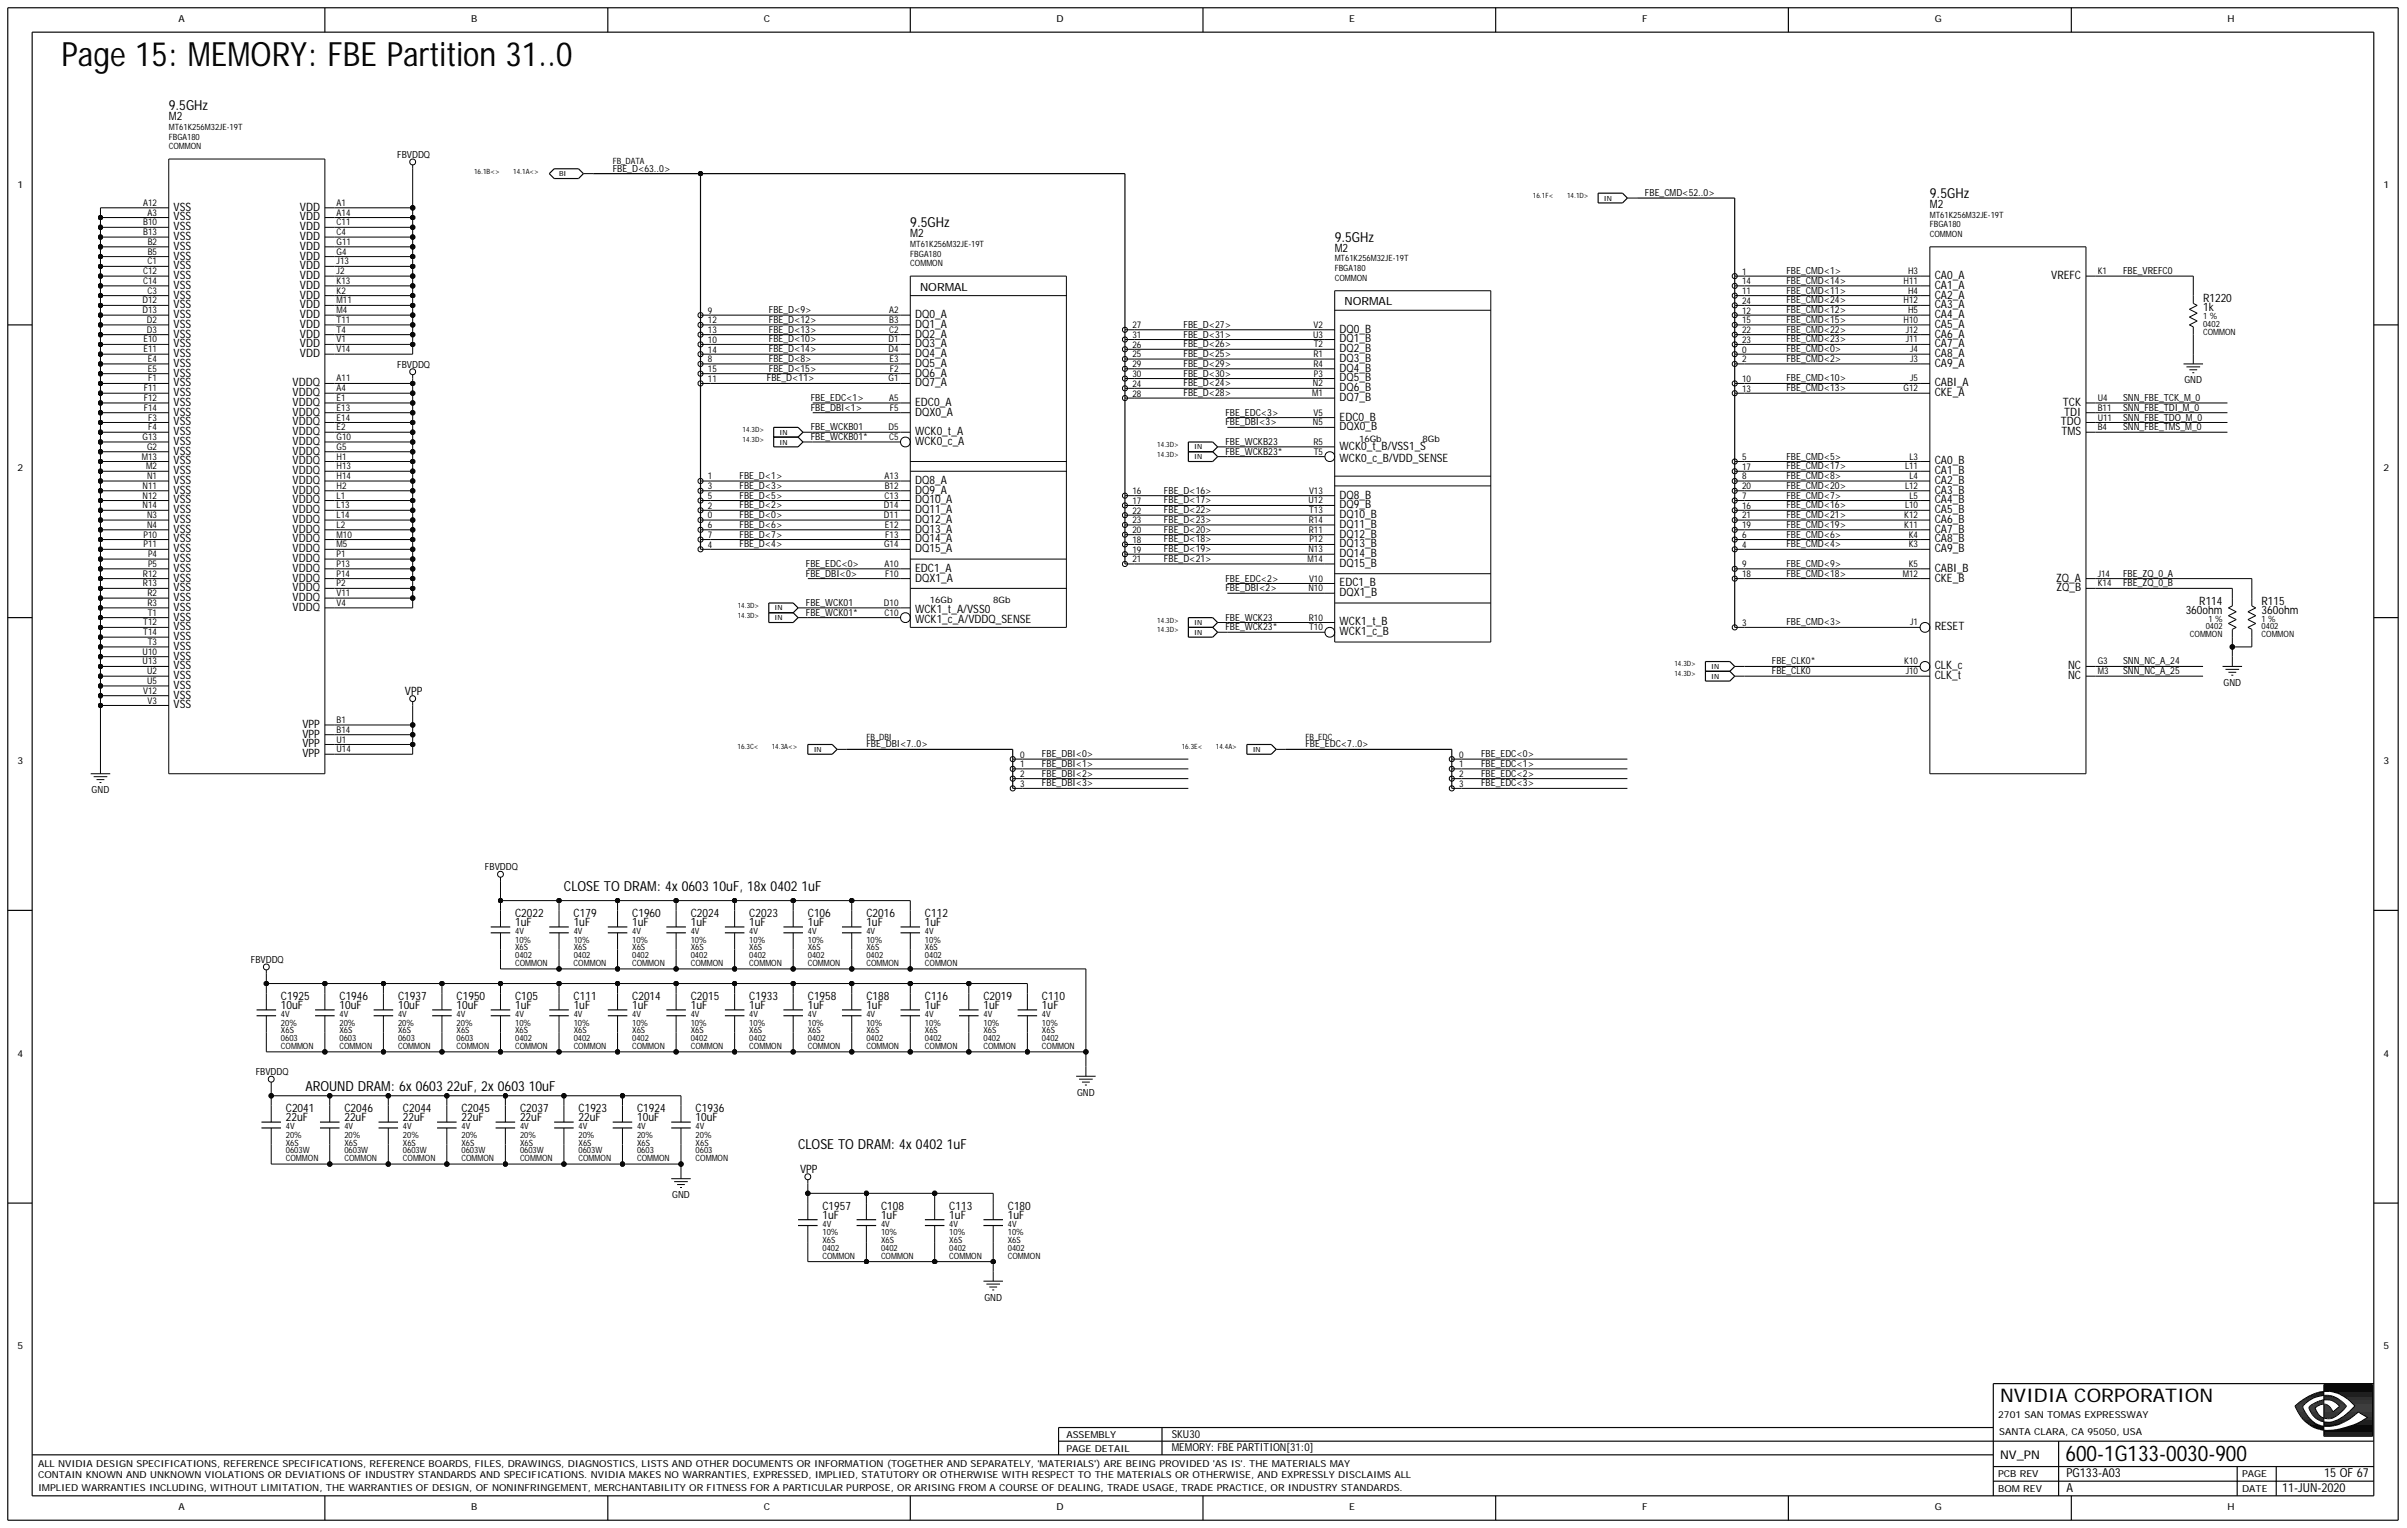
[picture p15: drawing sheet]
<svg xmlns="http://www.w3.org/2000/svg" width="422mm" height="268mm" viewBox="0 0 422 268" stroke-linecap="round" stroke-linejoin="round" font-family="sans-serif">
<defs><g id="words">
<text font-size="5.9" x="10.8" y="11.6">Page 15: MEMORY: FBE Partition 31..0</text>
<text font-size="3.8" x="362.1" y="256.1">600-1G133-0030-900</text>
<text font-size="3.3" x="350.7" y="245.8">NVIDIA CORPORATION</text>
<g font-size="2.4">
<text x="29.6" y="19.3">9.5GHz</text>
<text x="338.4" y="34.7">9.5GHz</text>
<text x="159.6" y="39.9">9.5GHz</text>
<text x="234" y="42.4">9.5GHz</text>
<text x="98.9" y="156.2">CLOSE TO DRAM: 4x 0603 10uF, 18x 0402 1uF</text>
<text x="53.5" y="191.2">AROUND DRAM: 6x 0603 22uF, 2x 0603 10uF</text>
<text x="139.9" y="201.5">CLOSE TO DRAM: 4x 0402 1uF</text>
</g>
<g font-size="2.2">
<text x="362.3" y="261.5">A</text>
<text x="362.3" y="259">PG133-A03</text>
<text x="400.1" y="261.5">11-JUN-2020</text>
<text x="407.5" y="259">15 OF 67</text>
</g>
<text font-size="2.1" x="350.7" y="255.7">NV_PN</text>
<g font-size="2">
<text x="29.6" y="21">M2</text>
<text x="30.4" y="40.4">VSS</text>
<text x="30.4" y="38.7">VSS</text>
<text x="30.4" y="36.9">VSS</text>
<text x="52.6" y="40.4">VDD</text>
<text x="52.6" y="38.7">VDD</text>
<text x="52.6" y="36.9">VDD</text>
<text x="159.6" y="41.6">M2</text>
<text x="338.4" y="36.4">M2</text>
<text x="30.4" y="47.2">VSS</text>
<text x="30.4" y="45.5">VSS</text>
<text x="30.4" y="43.8">VSS</text>
<text x="30.4" y="42.1">VSS</text>
<text x="52.6" y="47.2">VDD</text>
<text x="52.6" y="45.5">VDD</text>
<text x="52.6" y="43.8">VDD</text>
<text x="52.6" y="42.1">VDD</text>
<text x="234" y="44.1">M2</text>
<text x="30.4" y="52.3">VSS</text>
<text x="30.4" y="50.6">VSS</text>
<text x="30.4" y="48.9">VSS</text>
<text x="52.6" y="52.3">VDD</text>
<text x="52.6" y="50.6">VDD</text>
<text x="52.6" y="48.9">VDD</text>
<text x="161.3" y="51">NORMAL</text>
<text x="235.7" y="53.5">NORMAL</text>
<text x="339.2" y="52.3">CA2_A</text>
<text x="339.2" y="50.6">CA1_A</text>
<text x="339.2" y="48.9">CA0_A</text>
<text x="359.6" y="48.9">VREFC</text>
<text x="386.3" y="53">R1220</text>
<text x="30.4" y="59.2">VSS</text>
<text x="30.4" y="57.5">VSS</text>
<text x="30.4" y="55.8">VSS</text>
<text x="30.4" y="54">VSS</text>
<text x="52.6" y="59.2">VDD</text>
<text x="52.6" y="57.5">VDD</text>
<text x="52.6" y="55.8">VDD</text>
<text x="52.6" y="54">VDD</text>
<text x="160.4" y="57.5">DQ1_A</text>
<text x="160.4" y="55.8">DQ0_A</text>
<text x="160.4" y="59.2">DQ2_A</text>
<text x="234.9" y="58.3">DQ0_B</text>
<text x="339.2" y="59.2">CA6_A</text>
<text x="339.2" y="57.5">CA5_A</text>
<text x="339.2" y="55.8">CA4_A</text>
<text x="339.2" y="54">CA3_A</text>
<text x="386.3" y="54.6">1k</text>
<text x="30.4" y="60.9">VSS</text>
<text x="30.4" y="62.6">VSS</text>
<text x="30.4" y="64.3">VSS</text>
<text x="52.6" y="62.6">VDD</text>
<text x="52.6" y="60.9">VDD</text>
<text x="160.4" y="64.3">DQ5_A</text>
<text x="160.4" y="62.6">DQ4_A</text>
<text x="160.4" y="60.9">DQ3_A</text>
<text x="234.9" y="65.2">DQ4_B</text>
<text x="234.9" y="63.5">DQ3_B</text>
<text x="234.9" y="61.7">DQ2_B</text>
<text x="234.9" y="60">DQ1_B</text>
<text x="339.2" y="64.3">CA9_A</text>
<text x="339.2" y="62.6">CA8_A</text>
<text x="339.2" y="60.9">CA7_A</text>
<text x="30.4" y="71.2">VSS</text>
<text x="30.4" y="69.4">VSS</text>
<text x="30.4" y="67.7">VSS</text>
<text x="30.4" y="66">VSS</text>
<text x="51.3" y="71.2">VDDQ</text>
<text x="51.3" y="69.4">VDDQ</text>
<text x="51.3" y="67.7">VDDQ</text>
<text x="160.4" y="67.7">DQ7_A</text>
<text x="160.4" y="66">DQ6_A</text>
<text x="160.4" y="71.2">EDC0_A</text>
<text x="234.9" y="68.6">DQ6_B</text>
<text x="234.9" y="70.3">DQ7_B</text>
<text x="234.9" y="66.9">DQ5_B</text>
<text x="339.2" y="67.7">CABI_A</text>
<text x="339.2" y="69.4">CKE_A</text>
<text x="361.7" y="71.2">TCK</text>
<text x="30.4" y="78">VSS</text>
<text x="30.4" y="76.3">VSS</text>
<text x="30.4" y="74.6">VSS</text>
<text x="30.4" y="72.9">VSS</text>
<text x="51.3" y="78">VDDQ</text>
<text x="51.3" y="76.3">VDDQ</text>
<text x="51.3" y="74.6">VDDQ</text>
<text x="51.3" y="72.9">VDDQ</text>
<text x="160.4" y="72.9">DQX0_A</text>
<text x="160.4" y="78">WCK0_c_A</text>
<text x="160.4" y="76.3">WCK0_t_A</text>
<text x="234.9" y="73.7">EDC0_B</text>
<text x="234.9" y="75.4">DQX0_B</text>
<text x="361.3" y="74.6">TDO</text>
<text x="361.4" y="76.3">TMS</text>
<text x="361.9" y="72.9">TDI</text>
<text x="30.4" y="83.1">VSS</text>
<text x="30.4" y="81.4">VSS</text>
<text x="30.4" y="79.7">VSS</text>
<text x="51.3" y="83.1">VDDQ</text>
<text x="51.3" y="81.4">VDDQ</text>
<text x="51.3" y="79.7">VDDQ</text>
<text x="234.9" y="78.9">WCK0_t_B/VSS1_S</text>
<text x="234.9" y="80.9">WCK0_c_B/VDD_SENSE</text>
<text x="339.2" y="81.4">CA0_B</text>
<text x="339.2" y="83.1">CA1_B</text>
<text x="30.4" y="86.6">VSS</text>
<text x="30.4" y="84.8">VSS</text>
<text x="30.4" y="88.3">VSS</text>
<text x="30.4" y="90">VSS</text>
<text x="51.3" y="90">VDDQ</text>
<text x="51.3" y="88.3">VDDQ</text>
<text x="51.3" y="86.6">VDDQ</text>
<text x="51.3" y="84.8">VDDQ</text>
<text x="160.4" y="84.8">DQ8_A</text>
<text x="160.4" y="86.6">DQ9_A</text>
<text x="160.4" y="90">DQ11_A</text>
<text x="160.4" y="88.3">DQ10_A</text>
<text x="234.9" y="89.1">DQ9_B</text>
<text x="234.9" y="87.4">DQ8_B</text>
<text x="339.2" y="84.8">CA2_B</text>
<text x="339.2" y="88.3">CA4_B</text>
<text x="339.2" y="90">CA5_B</text>
<text x="339.2" y="86.6">CA3_B</text>
<text x="30.4" y="95.1">VSS</text>
<text x="30.4" y="93.4">VSS</text>
<text x="30.4" y="91.7">VSS</text>
<text x="51.3" y="93.4">VDDQ</text>
<text x="51.3" y="91.7">VDDQ</text>
<text x="51.3" y="95.1">VDDQ</text>
<text x="160.4" y="95.1">DQ14_A</text>
<text x="160.4" y="93.4">DQ13_A</text>
<text x="160.4" y="91.7">DQ12_A</text>
<text x="234.9" y="94.2">DQ12_B</text>
<text x="234.9" y="96">DQ13_B</text>
<text x="234.9" y="92.5">DQ11_B</text>
<text x="234.9" y="90.8">DQ10_B</text>
<text x="339.2" y="91.7">CA6_B</text>
<text x="339.2" y="95.1">CA8_B</text>
<text x="339.2" y="93.4">CA7_B</text>
<text x="30.4" y="101.9">VSS</text>
<text x="30.4" y="100.2">VSS</text>
<text x="30.4" y="98.5">VSS</text>
<text x="30.4" y="96.8">VSS</text>
<text x="51.3" y="101.9">VDDQ</text>
<text x="51.3" y="100.2">VDDQ</text>
<text x="51.3" y="98.5">VDDQ</text>
<text x="51.3" y="96.8">VDDQ</text>
<text x="160.4" y="96.8">DQ15_A</text>
<text x="160.4" y="100.2">EDC1_A</text>
<text x="160.4" y="101.9">DQX1_A</text>
<text x="234.9" y="99.4">DQ15_B</text>
<text x="234.9" y="97.7">DQ14_B</text>
<text x="339.2" y="96.8">CA9_B</text>
<text x="339.2" y="100.2">CABI_B</text>
<text x="339.2" y="101.9">CKE_B</text>
<text x="360.5" y="101.9">ZQ_A</text>
<text x="30.4" y="107.1">VSS</text>
<text x="30.4" y="105.4">VSS</text>
<text x="30.4" y="103.7">VSS</text>
<text x="51.3" y="107.1">VDDQ</text>
<text x="51.3" y="105.4">VDDQ</text>
<text x="51.3" y="103.7">VDDQ</text>
<text x="160.4" y="107.4">WCK1_t_A/VSS0</text>
<text x="234.9" y="102.8">EDC1_B</text>
<text x="234.9" y="104.5">DQX1_B</text>
<text x="360.5" y="103.7">ZQ_B</text>
<text x="383.2" y="107.6">360ohm</text>
<text x="385.6" y="106.1">R114</text>
<text x="396.5" y="106.1">R115</text>
<text x="396.5" y="107.6">360ohm</text>
<text x="30.4" y="113.9">VSS</text>
<text x="30.4" y="112.2">VSS</text>
<text x="30.4" y="110.5">VSS</text>
<text x="30.4" y="108.8">VSS</text>
<text x="160.4" y="109.1">WCK1_c_A/VDDQ_SENSE</text>
<text x="234.9" y="109.6">WCK1_t_B</text>
<text x="234.9" y="111.4">WCK1_c_B</text>
<text x="339.2" y="110.5">RESET</text>
<text x="30.4" y="119.1">VSS</text>
<text x="30.4" y="117.3">VSS</text>
<text x="30.4" y="115.6">VSS</text>
<text x="339.2" y="117.3">CLK_c</text>
<text x="339.2" y="119.1">CLK_t</text>
<text x="362.6" y="119.1">NC</text>
<text x="362.6" y="117.3">NC</text>
<text x="30.4" y="124.2">VSS</text>
<text x="30.4" y="122.5">VSS</text>
<text x="30.4" y="120.8">VSS</text>
<text x="71" y="121.8">VPP</text>
<text x="53" y="131">VPP</text>
<text x="53" y="129.3">VPP</text>
<text x="53" y="127.6">VPP</text>
<text x="53" y="132.7">VPP</text>
<text x="90.3" y="160.8">C2022</text>
<text x="100.6" y="160.8">C179</text>
<text x="110.8" y="160.8">C1960</text>
<text x="121.1" y="160.8">C2024</text>
<text x="131.4" y="160.8">C2023</text>
<text x="141.6" y="160.8">C106</text>
<text x="151.9" y="160.8">C2016</text>
<text x="162.2" y="160.8">C112</text>
<text x="90.3" y="162.3">1uF</text>
<text x="100.6" y="162.3">1uF</text>
<text x="110.8" y="162.3">1uF</text>
<text x="121.1" y="162.3">1uF</text>
<text x="131.4" y="162.3">1uF</text>
<text x="141.6" y="162.3">1uF</text>
<text x="151.9" y="162.3">1uF</text>
<text x="162.2" y="162.3">1uF</text>
<text x="49.3" y="175.3">C1925</text>
<text x="49.3" y="176.9">10uF</text>
<text x="59.5" y="175.3">C1946</text>
<text x="59.5" y="176.9">10uF</text>
<text x="69.8" y="175.3">C1937</text>
<text x="69.8" y="176.9">10uF</text>
<text x="80.1" y="175.3">C1950</text>
<text x="80.1" y="176.9">10uF</text>
<text x="90.3" y="175.3">C105</text>
<text x="90.3" y="176.9">1uF</text>
<text x="100.6" y="175.3">C111</text>
<text x="100.6" y="176.9">1uF</text>
<text x="110.8" y="175.3">C2014</text>
<text x="110.8" y="176.9">1uF</text>
<text x="121.1" y="175.3">C2015</text>
<text x="121.1" y="176.9">1uF</text>
<text x="131.4" y="175.3">C1933</text>
<text x="131.4" y="176.9">1uF</text>
<text x="141.6" y="175.3">C1958</text>
<text x="141.6" y="176.9">1uF</text>
<text x="151.9" y="175.3">C188</text>
<text x="151.9" y="176.9">1uF</text>
<text x="162.2" y="175.3">C116</text>
<text x="162.2" y="176.9">1uF</text>
<text x="172.4" y="175.3">C2019</text>
<text x="172.4" y="176.9">1uF</text>
<text x="182.7" y="175.3">C110</text>
<text x="182.7" y="176.9">1uF</text>
<text x="50.1" y="195">C2041</text>
<text x="50.1" y="196.5">22uF</text>
<text x="60.4" y="195">C2046</text>
<text x="60.4" y="196.5">22uF</text>
<text x="70.6" y="195">C2044</text>
<text x="70.6" y="196.5">22uF</text>
<text x="80.9" y="195">C2045</text>
<text x="80.9" y="196.5">22uF</text>
<text x="91.2" y="195">C2037</text>
<text x="91.2" y="196.5">22uF</text>
<text x="101.4" y="195">C1923</text>
<text x="101.4" y="196.5">22uF</text>
<text x="111.7" y="195">C1924</text>
<text x="111.7" y="196.5">10uF</text>
<text x="122" y="195">C1936</text>
<text x="122" y="196.5">10uF</text>
<text x="140.3" y="205.6">VPP</text>
<text x="144.2" y="212.1">C1957</text>
<text x="144.2" y="213.6">1uF</text>
<text x="154.5" y="212.1">C108</text>
<text x="154.5" y="213.6">1uF</text>
<text x="166.4" y="212.1">C113</text>
<text x="166.4" y="213.6">1uF</text>
<text x="176.7" y="212.1">C180</text>
<text x="176.7" y="213.6">1uF</text>
</g>
<g font-size="1.9">
<text x="205.4" y="252.1">SKU30</text>
<text x="205.4" y="254.4">MEMORY: FBE PARTITION[31:0]</text>
</g>
<g font-size="1.7">
<text x="31.3" y="3.9">A</text>
<text x="82.6" y="3.9">B</text>
<text x="133.9" y="3.9">C</text>
<text x="185.3" y="3.9">D</text>
<text x="236.6" y="3.9">E</text>
<text x="287.9" y="3.9">F</text>
<text x="339.2" y="3.9">G</text>
<text x="390.5" y="3.9">H</text>
<text x="69.6" y="27.7">FBVDDQ</text>
<text x="3.1" y="33">1</text>
<text x="107.4" y="30.1">FBE_D&lt;63..0&gt;</text>
<text x="288.4" y="34.4">FBE_CMD&lt;52..0&gt;</text>
<text x="417.9" y="33">1</text>
<text x="313.2" y="51.5">FBE_CMD&lt;11&gt;</text>
<text x="313.2" y="49.8">FBE_CMD&lt;14&gt;</text>
<text x="313.2" y="53.2">FBE_CMD&lt;24&gt;</text>
<text x="313.2" y="48.1">FBE_CMD&lt;1&gt;</text>
<text x="372.2" y="48.1">FBE_VREFC0</text>
<text x="134.8" y="54.9">FBE_D&lt;9&gt;</text>
<text x="134.8" y="56.6">FBE_D&lt;12&gt;</text>
<text x="134.8" y="58.3">FBE_D&lt;13&gt;</text>
<text x="207.5" y="57.5">FBE_D&lt;27&gt;</text>
<text x="207.5" y="59.2">FBE_D&lt;31&gt;</text>
<text x="313.2" y="58.3">FBE_CMD&lt;22&gt;</text>
<text x="313.2" y="56.6">FBE_CMD&lt;15&gt;</text>
<text x="313.2" y="54.9">FBE_CMD&lt;12&gt;</text>
<text x="69.6" y="64.5">FBVDDQ</text>
<text x="134.8" y="65.2">FBE_D&lt;15&gt;</text>
<text x="134.8" y="61.7">FBE_D&lt;14&gt;</text>
<text x="134.8" y="60">FBE_D&lt;10&gt;</text>
<text x="134.8" y="63.5">FBE_D&lt;8&gt;</text>
<text x="207.5" y="64.3">FBE_D&lt;29&gt;</text>
<text x="207.5" y="62.6">FBE_D&lt;25&gt;</text>
<text x="207.5" y="60.9">FBE_D&lt;26&gt;</text>
<text x="313.2" y="63.5">FBE_CMD&lt;2&gt;</text>
<text x="313.2" y="61.7">FBE_CMD&lt;0&gt;</text>
<text x="313.2" y="60">FBE_CMD&lt;23&gt;</text>
<text x="134.4" y="66.9">FBE_D&lt;11&gt;</text>
<text x="142.1" y="70.3">FBE_EDC&lt;1&gt;</text>
<text x="207.5" y="67.7">FBE_D&lt;24&gt;</text>
<text x="207.5" y="69.4">FBE_D&lt;28&gt;</text>
<text x="207.5" y="66">FBE_D&lt;30&gt;</text>
<text x="313.2" y="66.9">FBE_CMD&lt;10&gt;</text>
<text x="313.2" y="68.6">FBE_CMD&lt;13&gt;</text>
<text x="372.2" y="70.3">SNN_FBE_TCK_M_0</text>
<text x="383" y="67.2">GND</text>
<text x="142.1" y="77.1">FBE_WCKB01*</text>
<text x="142.1" y="72">FBE_DBI&lt;1&gt;</text>
<text x="142.1" y="75.4">FBE_WCKB01</text>
<text x="214.8" y="72.9">FBE_EDC&lt;3&gt;</text>
<text x="214.8" y="74.6">FBE_DBI&lt;3&gt;</text>
<text x="214.8" y="78">FBE_WCKB23</text>
<text x="372.2" y="72">SNN_FBE_TDI_M_0</text>
<text x="372.2" y="73.7">SNN_FBE_TDO_M_0</text>
<text x="372.2" y="75.4">SNN_FBE_TMS_M_0</text>
<text x="3.1" y="82.6">2</text>
<text x="129.7" y="84">FBE_D&lt;1&gt;</text>
<text x="214.8" y="79.7">FBE_WCKB23*</text>
<text x="313.2" y="80.6">FBE_CMD&lt;5&gt;</text>
<text x="313.2" y="82.3">FBE_CMD&lt;17&gt;</text>
<text x="313.2" y="84">FBE_CMD&lt;8&gt;</text>
<text x="417.9" y="82.6">2</text>
<text x="129.7" y="85.7">FBE_D&lt;3&gt;</text>
<text x="129.7" y="89.1">FBE_D&lt;2&gt;</text>
<text x="129.7" y="87.4">FBE_D&lt;5&gt;</text>
<text x="204.1" y="90">FBE_D&lt;22&gt;</text>
<text x="204.1" y="88.3">FBE_D&lt;17&gt;</text>
<text x="204.1" y="86.6">FBE_D&lt;16&gt;</text>
<text x="313.2" y="87.4">FBE_CMD&lt;7&gt;</text>
<text x="313.2" y="89.1">FBE_CMD&lt;16&gt;</text>
<text x="313.2" y="85.7">FBE_CMD&lt;20&gt;</text>
<text x="129.7" y="94.2">FBE_D&lt;7&gt;</text>
<text x="129.7" y="96">FBE_D&lt;4&gt;</text>
<text x="129.7" y="92.5">FBE_D&lt;6&gt;</text>
<text x="129.7" y="90.8">FBE_D&lt;0&gt;</text>
<text x="204.1" y="93.4">FBE_D&lt;20&gt;</text>
<text x="204.1" y="91.7">FBE_D&lt;23&gt;</text>
<text x="204.1" y="95.1">FBE_D&lt;18&gt;</text>
<text x="313.2" y="96">FBE_CMD&lt;4&gt;</text>
<text x="313.2" y="90.8">FBE_CMD&lt;21&gt;</text>
<text x="313.2" y="94.2">FBE_CMD&lt;6&gt;</text>
<text x="313.2" y="92.5">FBE_CMD&lt;19&gt;</text>
<text x="141.3" y="99.4">FBE_EDC&lt;0&gt;</text>
<text x="141.3" y="101.1">FBE_DBI&lt;0&gt;</text>
<text x="204.1" y="98.5">FBE_D&lt;21&gt;</text>
<text x="204.1" y="96.8">FBE_D&lt;19&gt;</text>
<text x="214.8" y="101.9">FBE_EDC&lt;2&gt;</text>
<text x="313.2" y="99.4">FBE_CMD&lt;9&gt;</text>
<text x="313.2" y="101.1">FBE_CMD&lt;18&gt;</text>
<text x="372.2" y="101.1">FBE_ZQ_0_A</text>
<text x="141.3" y="106.2">FBE_WCK01</text>
<text x="141.3" y="107.9">FBE_WCK01*</text>
<text x="214.8" y="103.7">FBE_DBI&lt;2&gt;</text>
<text x="372.2" y="102.8">FBE_ZQ_0_B</text>
<text x="214.8" y="108.8">FBE_WCK23</text>
<text x="214.8" y="110.5">FBE_WCK23*</text>
<text x="313.2" y="109.6">FBE_CMD&lt;3&gt;</text>
<text x="310.6" y="116.5">FBE_CLK0*</text>
<text x="310.6" y="118.2">FBE_CLK0</text>
<text x="372.2" y="118.2">SNN_NC_A_25</text>
<text x="372.2" y="116.5">SNN_NC_A_24</text>
<text x="389.8" y="120.3">GND</text>
<text x="151.9" y="131">FBE_DBI&lt;7..0&gt;</text>
<text x="228.9" y="131">FBE_EDC&lt;7..0&gt;</text>
<text x="3.1" y="133.9">3</text>
<text x="182.7" y="132.7">FBE_DBI&lt;0&gt;</text>
<text x="182.7" y="134.4">FBE_DBI&lt;1&gt;</text>
<text x="182.7" y="136.2">FBE_DBI&lt;2&gt;</text>
<text x="182.7" y="137.9">FBE_DBI&lt;3&gt;</text>
<text x="259.7" y="132.7">FBE_EDC&lt;0&gt;</text>
<text x="259.7" y="134.4">FBE_EDC&lt;1&gt;</text>
<text x="259.7" y="136.2">FBE_EDC&lt;2&gt;</text>
<text x="259.7" y="137.9">FBE_EDC&lt;3&gt;</text>
<text x="417.9" y="133.9">3</text>
<text x="16.1" y="139.1">GND</text>
<text x="85" y="152.6">FBVDDQ</text>
<text x="44" y="168.8">FBVDDQ</text>
<text x="3.1" y="185.3">4</text>
<text x="417.9" y="185.3">4</text>
<text x="44.8" y="188.5">FBVDDQ</text>
<text x="188.8" y="192.1">GND</text>
<text x="117.9" y="210.1">GND</text>
<text x="172.6" y="228">GND</text>
<text x="3.1" y="236.6">5</text>
<text x="417.9" y="236.6">5</text>
<text x="350.3" y="248.5">2701 SAN TOMAS EXPRESSWAY</text>
<text x="350.5" y="251.6">SANTA CLARA, CA 95050, USA</text>
<text x="6.7" y="257.1">ALL NVIDIA DESIGN SPECIFICATIONS, REFERENCE SPECIFICATIONS, REFERENCE BOARDS, FILES, DRAWINGS, DIAGNOSTICS, LISTS AND OTHER DOCUMENTS OR INFORMATION (TOGETHER AND SEPARATELY, 'MATERIALS') ARE BEING PROVIDED 'AS IS'. THE MATERIALS MAY</text>
<text x="187" y="254.5">PAGE DETAIL</text>
<text x="187" y="252.1">ASSEMBLY</text>
<text x="6.7" y="259.2">CONTAIN KNOWN AND UNKNOWN VIOLATIONS OR DEVIATIONS OF INDUSTRY STANDARDS AND SPECIFICATIONS. NVIDIA MAKES NO WARRANTIES, EXPRESSED, IMPLIED, STATUTORY OR OTHERWISE WITH RESPECT TO THE MATERIALS OR OTHERWISE, AND EXPRESSLY DISCLAIMS ALL</text>
<text x="6.7" y="261.4">IMPLIED WARRANTIES INCLUDING, WITHOUT LIMITATION, THE WARRANTIES OF DESIGN, OF NONINFRINGEMENT, MERCHANTABILITY OR FITNESS FOR A PARTICULAR PURPOSE, OR ARISING FROM A COURSE OF DEALING, TRADE USAGE, TRADE PRACTICE, OR INDUSTRY STANDARDS.</text>
<text x="350.3" y="261.5">BOM REV</text>
<text x="350.3" y="259">PCB REV</text>
<text x="393.1" y="259">PAGE</text>
<text x="393.1" y="261.5">DATE</text>
<text x="31.3" y="264.8">A</text>
<text x="82.6" y="264.8">B</text>
<text x="133.9" y="264.8">C</text>
<text x="185.3" y="264.8">D</text>
<text x="236.6" y="264.8">E</text>
<text x="287.9" y="264.8">F</text>
<text x="339.2" y="264.8">G</text>
<text x="390.5" y="264.8">H</text>
</g>
<g font-size="1.6">
<text x="25.1" y="36.1">A12</text>
<text x="25.1" y="41.2">B13</text>
<text x="25.1" y="39.5">B10</text>
<text x="25.9" y="37.8">A3</text>
<text x="59" y="41.2">C4</text>
<text x="59" y="39.5">C11</text>
<text x="59" y="37.8">A14</text>
<text x="59" y="36.1">A1</text>
<text x="25.9" y="46.4">C1</text>
<text x="25.9" y="44.6">B5</text>
<text x="25.9" y="42.9">B2</text>
<text x="59" y="46.4">J13</text>
<text x="59" y="44.6">G4</text>
<text x="59" y="42.9">G11</text>
<text x="25" y="53.2">D12</text>
<text x="25.1" y="49.8">C14</text>
<text x="25.1" y="48.1">C12</text>
<text x="25.9" y="51.5">C3</text>
<text x="59" y="53.2">M11</text>
<text x="59" y="51.5">K2</text>
<text x="59" y="49.8">K13</text>
<text x="59" y="48.1">J2</text>
<text x="305.4" y="53.3">24</text>
<text x="305.4" y="51.6">11</text>
<text x="305.4" y="48.1">1</text>
<text x="305.4" y="49.8">14</text>
<text x="333.7" y="53.2">H12</text>
<text x="333.7" y="49.8">H11</text>
<text x="334.5" y="51.5">H4</text>
<text x="334.5" y="48.1">H3</text>
<text x="367.8" y="48.1">K1</text>
<text x="25" y="54.9">D13</text>
<text x="25.8" y="58.3">D3</text>
<text x="25.8" y="56.6">D2</text>
<text x="59" y="58.3">T4</text>
<text x="59" y="56.6">T11</text>
<text x="59" y="54.9">M4</text>
<text x="124.1" y="56.7">12</text>
<text x="124.1" y="58.4">13</text>
<text x="124.1" y="55">9</text>
<text x="155.9" y="58.3">C2</text>
<text x="155.9" y="54.9">A2</text>
<text x="155.9" y="56.6">B3</text>
<text x="198.5" y="57.5">27</text>
<text x="198.5" y="59.3">31</text>
<text x="230.2" y="59.2">U3</text>
<text x="230.3" y="57.5">V2</text>
<text x="305.4" y="55">12</text>
<text x="305.4" y="56.7">15</text>
<text x="305.4" y="58.4">22</text>
<text x="333.7" y="56.6">H10</text>
<text x="334.1" y="58.3">J12</text>
<text x="334.5" y="54.9">H5</text>
<text x="25.1" y="61.7">E11</text>
<text x="25.1" y="60">E10</text>
<text x="25.9" y="65.2">E5</text>
<text x="25.9" y="63.5">E4</text>
<text x="59" y="61.7">V14</text>
<text x="59" y="60">V1</text>
<text x="124.1" y="61.8">14</text>
<text x="124.1" y="65.2">15</text>
<text x="124.1" y="63.5">8</text>
<text x="124.1" y="60.1">10</text>
<text x="155.8" y="61.7">D4</text>
<text x="155.8" y="60">D1</text>
<text x="155.9" y="63.5">E3</text>
<text x="156" y="65.2">F2</text>
<text x="198.5" y="62.7">25</text>
<text x="198.5" y="61">26</text>
<text x="198.5" y="64.4">29</text>
<text x="230.3" y="64.3">R4</text>
<text x="230.3" y="62.6">R1</text>
<text x="230.3" y="60.9">T2</text>
<text x="305.4" y="63.5">2</text>
<text x="305.4" y="61.8">0</text>
<text x="305.4" y="60.1">23</text>
<text x="334.1" y="60">J11</text>
<text x="334.9" y="63.5">J3</text>
<text x="334.9" y="61.7">J4</text>
<text x="25.2" y="70.3">F12</text>
<text x="25.2" y="68.6">F11</text>
<text x="26" y="66.9">F1</text>
<text x="59" y="70.3">E1</text>
<text x="59" y="68.6">A4</text>
<text x="59" y="66.9">A11</text>
<text x="124.1" y="66.9">11</text>
<text x="155.8" y="66.9">G1</text>
<text x="155.9" y="70.3">A5</text>
<text x="198.5" y="69.5">28</text>
<text x="198.5" y="66.1">30</text>
<text x="198.5" y="67.8">24</text>
<text x="230.1" y="69.4">M1</text>
<text x="230.2" y="67.7">N2</text>
<text x="230.4" y="66">P3</text>
<text x="305.4" y="68.7">13</text>
<text x="305.4" y="66.9">10</text>
<text x="333.8" y="68.6">G12</text>
<text x="334.9" y="66.9">J5</text>
<text x="367.8" y="70.3">U4</text>
<text x="25" y="77.1">G13</text>
<text x="25.2" y="72">F14</text>
<text x="26" y="75.4">F4</text>
<text x="26" y="73.7">F3</text>
<text x="59" y="77.1">G10</text>
<text x="59" y="75.4">E2</text>
<text x="59" y="73.7">E14</text>
<text x="59" y="72">E13</text>
<text x="155.8" y="75.4">D5</text>
<text x="155.9" y="77.1">C5</text>
<text x="156" y="72">F5</text>
<text x="230.2" y="74.6">N5</text>
<text x="230.3" y="78">R5</text>
<text x="230.3" y="72.9">V5</text>
<text x="238.3" y="77.5">16Gb</text>
<text x="249.4" y="77.5">8Gb</text>
<text x="367.8" y="75.4">B4</text>
<text x="367.8" y="73.7">U11</text>
<text x="367.8" y="72">B11</text>
<text x="24.8" y="80.6">M13</text>
<text x="25.6" y="82.3">M2</text>
<text x="25.8" y="84">N1</text>
<text x="25.8" y="78.9">G2</text>
<text x="59" y="84">H14</text>
<text x="59" y="82.3">H13</text>
<text x="59" y="80.6">H1</text>
<text x="59" y="78.9">G5</text>
<text x="155.1" y="84">A13</text>
<text x="230.3" y="79.7">T5</text>
<text x="305.4" y="80.6">5</text>
<text x="305.4" y="82.3">17</text>
<text x="334" y="82.3">L11</text>
<text x="334.8" y="84">L4</text>
<text x="334.8" y="80.6">L3</text>
<text x="25" y="89.1">N14</text>
<text x="25" y="87.4">N12</text>
<text x="25" y="85.7">N11</text>
<text x="59" y="89.1">L13</text>
<text x="59" y="87.4">L1</text>
<text x="59" y="85.7">H2</text>
<text x="124.1" y="84.1">1</text>
<text x="124.1" y="85.8">3</text>
<text x="124.1" y="87.5">5</text>
<text x="124.1" y="89.2">2</text>
<text x="155" y="89.1">D14</text>
<text x="155.1" y="87.4">C13</text>
<text x="155.1" y="85.7">B12</text>
<text x="198.5" y="88.3">17</text>
<text x="198.5" y="86.6">16</text>
<text x="229.4" y="88.3">U12</text>
<text x="229.5" y="86.6">V13</text>
<text x="229.5" y="90">T13</text>
<text x="305.4" y="87.5">7</text>
<text x="305.4" y="89.2">16</text>
<text x="305.4" y="85.8">20</text>
<text x="305.4" y="84.1">8</text>
<text x="334" y="89.1">L10</text>
<text x="334" y="85.7">L12</text>
<text x="334.8" y="87.4">L5</text>
<text x="25.2" y="96">P11</text>
<text x="25.2" y="94.2">P10</text>
<text x="25.8" y="92.5">N4</text>
<text x="25.8" y="90.8">N3</text>
<text x="59" y="96">M5</text>
<text x="59" y="94.2">M10</text>
<text x="59" y="92.5">L2</text>
<text x="59" y="90.8">L14</text>
<text x="124.1" y="90.9">0</text>
<text x="124.1" y="92.6">6</text>
<text x="124.1" y="94.3">7</text>
<text x="155" y="90.8">D11</text>
<text x="155" y="96">G14</text>
<text x="155.2" y="92.5">E12</text>
<text x="155.2" y="94.2">F13</text>
<text x="198.5" y="95.2">18</text>
<text x="198.5" y="93.5">20</text>
<text x="198.5" y="90">22</text>
<text x="198.5" y="91.8">23</text>
<text x="229.5" y="93.4">R11</text>
<text x="229.5" y="91.7">R14</text>
<text x="229.6" y="95.1">P12</text>
<text x="305.4" y="90.9">21</text>
<text x="305.4" y="92.6">19</text>
<text x="305.4" y="94.3">6</text>
<text x="333.9" y="92.5">K11</text>
<text x="333.9" y="90.8">K12</text>
<text x="334.7" y="96">K3</text>
<text x="334.7" y="94.2">K4</text>
<text x="25.1" y="101.1">R12</text>
<text x="26" y="99.4">P5</text>
<text x="26" y="97.7">P4</text>
<text x="59" y="101.1">P14</text>
<text x="59" y="99.4">P13</text>
<text x="59" y="97.7">P1</text>
<text x="124.1" y="96">4</text>
<text x="155.1" y="99.4">A10</text>
<text x="155.2" y="101.1">F10</text>
<text x="198.5" y="96.9">19</text>
<text x="198.5" y="98.6">21</text>
<text x="229.3" y="98.5">M14</text>
<text x="229.4" y="96.8">N13</text>
<text x="229.5" y="101.9">V10</text>
<text x="305.4" y="99.4">9</text>
<text x="305.4" y="96">4</text>
<text x="305.4" y="101.2">18</text>
<text x="333.6" y="101.1">M12</text>
<text x="334.7" y="99.4">K5</text>
<text x="367.8" y="101.1">J14</text>
<text x="25.1" y="102.8">R13</text>
<text x="25.8" y="106.2">R3</text>
<text x="25.8" y="104.5">R2</text>
<text x="25.9" y="107.9">T1</text>
<text x="59" y="106.2">V4</text>
<text x="59" y="104.5">V11</text>
<text x="59" y="102.8">P2</text>
<text x="155" y="106.2">D10</text>
<text x="155.1" y="107.9">C10</text>
<text x="163" y="105.7">16Gb</text>
<text x="174.1" y="105.7">8Gb</text>
<text x="229.4" y="103.7">N10</text>
<text x="367.8" y="102.8">K14</text>
<text x="25.1" y="111.4">T14</text>
<text x="25.1" y="109.6">T12</text>
<text x="25.9" y="113.1">T3</text>
<text x="229.5" y="108.8">R10</text>
<text x="229.5" y="110.5">T10</text>
<text x="305.4" y="109.7">3</text>
<text x="334.9" y="109.6">J1</text>
<text x="25" y="116.5">U13</text>
<text x="25" y="114.8">U10</text>
<text x="25.8" y="119.9">U5</text>
<text x="25.8" y="118.2">U2</text>
<text x="333.9" y="116.5">K10</text>
<text x="334.1" y="118.2">J10</text>
<text x="367.8" y="118.2">M3</text>
<text x="367.8" y="116.5">G3</text>
<text x="25.1" y="121.6">V12</text>
<text x="25.9" y="123.3">V3</text>
<text x="59" y="131.9">U14</text>
<text x="59" y="130.2">U1</text>
<text x="59" y="128.5">B14</text>
<text x="59" y="126.8">B1</text>
<text x="178.9" y="136.2">2</text>
<text x="178.9" y="134.5">1</text>
<text x="178.9" y="137.9">3</text>
<text x="178.9" y="132.8">0</text>
<text x="255.8" y="132.8">0</text>
<text x="255.8" y="134.5">1</text>
<text x="255.8" y="136.2">2</text>
<text x="255.8" y="137.9">3</text>
</g>
<g font-size="1.5">
<text x="29.6" y="22.7">MT61K256M32JE-19T</text>
<text x="29.6" y="26.2">COMMON</text>
<text x="29.6" y="24.5">FBGA180</text>
<text x="107.4" y="28.7">FB_DATA</text>
<text x="338.4" y="38.1">MT61K256M32JE-19T</text>
<text x="338.4" y="41.6">COMMON</text>
<text x="338.4" y="39.9">FBGA180</text>
<text x="159.6" y="43.3">MT61K256M32JE-19T</text>
<text x="159.6" y="45">FBGA180</text>
<text x="159.6" y="46.7">COMMON</text>
<text x="234" y="45.8">MT61K256M32JE-19T</text>
<text x="234" y="47.5">FBGA180</text>
<text x="234" y="49.3">COMMON</text>
<text x="386.3" y="57.3">0402</text>
<text x="386.3" y="55.9">1 %</text>
<text x="386.3" y="58.7">COMMON</text>
<text x="383.9" y="111.7">COMMON</text>
<text x="386.7" y="110.3">0402</text>
<text x="387.2" y="109">1 %</text>
<text x="396.5" y="111.7">COMMON</text>
<text x="396.5" y="109">1 %</text>
<text x="396.5" y="110.3">0402</text>
<text x="151.9" y="129.7">FB_DBI</text>
<text x="228.9" y="129.7">FB_EDC</text>
<text x="90.3" y="166.6">X6S</text>
<text x="90.3" y="165.2">10%</text>
<text x="90.3" y="168">0402</text>
<text x="90.3" y="163.7">4V</text>
<text x="100.6" y="166.6">X6S</text>
<text x="100.6" y="168">0402</text>
<text x="100.6" y="165.2">10%</text>
<text x="100.6" y="163.7">4V</text>
<text x="110.8" y="165.2">10%</text>
<text x="110.8" y="163.7">4V</text>
<text x="110.8" y="166.6">X6S</text>
<text x="110.8" y="168">0402</text>
<text x="121.1" y="168">0402</text>
<text x="121.1" y="163.7">4V</text>
<text x="121.1" y="166.6">X6S</text>
<text x="121.1" y="165.2">10%</text>
<text x="131.4" y="165.2">10%</text>
<text x="131.4" y="166.6">X6S</text>
<text x="131.4" y="168">0402</text>
<text x="131.4" y="163.7">4V</text>
<text x="141.6" y="166.6">X6S</text>
<text x="141.6" y="168">0402</text>
<text x="141.6" y="165.2">10%</text>
<text x="141.6" y="163.7">4V</text>
<text x="151.9" y="163.7">4V</text>
<text x="151.9" y="165.2">10%</text>
<text x="151.9" y="166.6">X6S</text>
<text x="151.9" y="168">0402</text>
<text x="162.2" y="166.6">X6S</text>
<text x="162.2" y="163.7">4V</text>
<text x="162.2" y="165.2">10%</text>
<text x="162.2" y="168">0402</text>
<text x="90.3" y="169.3">COMMON</text>
<text x="100.6" y="169.3">COMMON</text>
<text x="110.8" y="169.3">COMMON</text>
<text x="121.1" y="169.3">COMMON</text>
<text x="131.4" y="169.3">COMMON</text>
<text x="141.6" y="169.3">COMMON</text>
<text x="151.9" y="169.3">COMMON</text>
<text x="162.2" y="169.3">COMMON</text>
<text x="49.3" y="179.8">20%</text>
<text x="49.3" y="178.2">4V</text>
<text x="59.5" y="178.2">4V</text>
<text x="59.5" y="179.8">20%</text>
<text x="69.8" y="179.8">20%</text>
<text x="69.8" y="178.2">4V</text>
<text x="80.1" y="179.8">20%</text>
<text x="80.1" y="178.2">4V</text>
<text x="90.3" y="178.2">4V</text>
<text x="90.3" y="179.8">10%</text>
<text x="100.6" y="178.2">4V</text>
<text x="100.6" y="179.8">10%</text>
<text x="110.8" y="179.8">10%</text>
<text x="110.8" y="178.2">4V</text>
<text x="121.1" y="178.2">4V</text>
<text x="121.1" y="179.8">10%</text>
<text x="131.4" y="178.2">4V</text>
<text x="131.4" y="179.8">10%</text>
<text x="141.6" y="179.8">10%</text>
<text x="141.6" y="178.2">4V</text>
<text x="151.9" y="179.8">10%</text>
<text x="151.9" y="178.2">4V</text>
<text x="162.2" y="179.8">10%</text>
<text x="162.2" y="178.2">4V</text>
<text x="172.4" y="178.2">4V</text>
<text x="172.4" y="179.8">10%</text>
<text x="182.7" y="179.8">10%</text>
<text x="182.7" y="178.2">4V</text>
<text x="49.3" y="182.5">0603</text>
<text x="49.3" y="181.1">X6S</text>
<text x="49.3" y="183.9">COMMON</text>
<text x="59.5" y="181.1">X6S</text>
<text x="59.5" y="182.5">0603</text>
<text x="59.5" y="183.9">COMMON</text>
<text x="69.8" y="183.9">COMMON</text>
<text x="69.8" y="182.5">0603</text>
<text x="69.8" y="181.1">X6S</text>
<text x="80.1" y="183.9">COMMON</text>
<text x="80.1" y="182.5">0603</text>
<text x="80.1" y="181.1">X6S</text>
<text x="90.3" y="181.1">X6S</text>
<text x="90.3" y="182.5">0402</text>
<text x="90.3" y="183.9">COMMON</text>
<text x="100.6" y="181.1">X6S</text>
<text x="100.6" y="182.5">0402</text>
<text x="100.6" y="183.9">COMMON</text>
<text x="110.8" y="182.5">0402</text>
<text x="110.8" y="183.9">COMMON</text>
<text x="110.8" y="181.1">X6S</text>
<text x="121.1" y="183.9">COMMON</text>
<text x="121.1" y="182.5">0402</text>
<text x="121.1" y="181.1">X6S</text>
<text x="131.4" y="182.5">0402</text>
<text x="131.4" y="181.1">X6S</text>
<text x="131.4" y="183.9">COMMON</text>
<text x="141.6" y="182.5">0402</text>
<text x="141.6" y="183.9">COMMON</text>
<text x="141.6" y="181.1">X6S</text>
<text x="151.9" y="183.9">COMMON</text>
<text x="151.9" y="181.1">X6S</text>
<text x="151.9" y="182.5">0402</text>
<text x="162.2" y="181.1">X6S</text>
<text x="162.2" y="182.5">0402</text>
<text x="162.2" y="183.9">COMMON</text>
<text x="172.4" y="182.5">0402</text>
<text x="172.4" y="181.1">X6S</text>
<text x="172.4" y="183.9">COMMON</text>
<text x="182.7" y="181.1">X6S</text>
<text x="182.7" y="183.9">COMMON</text>
<text x="182.7" y="182.5">0402</text>
<text x="50.1" y="197.9">4V</text>
<text x="60.4" y="197.9">4V</text>
<text x="70.6" y="197.9">4V</text>
<text x="80.9" y="197.9">4V</text>
<text x="91.2" y="197.9">4V</text>
<text x="101.4" y="197.9">4V</text>
<text x="111.7" y="197.9">4V</text>
<text x="122" y="197.9">4V</text>
<text x="50.1" y="203.6">COMMON</text>
<text x="50.1" y="199.5">20%</text>
<text x="50.1" y="200.8">X6S</text>
<text x="50.1" y="202.2">0603W</text>
<text x="60.4" y="199.5">20%</text>
<text x="60.4" y="200.8">X6S</text>
<text x="60.4" y="203.6">COMMON</text>
<text x="60.4" y="202.2">0603W</text>
<text x="70.6" y="199.5">20%</text>
<text x="70.6" y="200.8">X6S</text>
<text x="70.6" y="203.6">COMMON</text>
<text x="70.6" y="202.2">0603W</text>
<text x="80.9" y="199.5">20%</text>
<text x="80.9" y="200.8">X6S</text>
<text x="80.9" y="202.2">0603W</text>
<text x="80.9" y="203.6">COMMON</text>
<text x="91.2" y="202.2">0603W</text>
<text x="91.2" y="203.6">COMMON</text>
<text x="91.2" y="199.5">20%</text>
<text x="91.2" y="200.8">X6S</text>
<text x="101.4" y="202.2">0603W</text>
<text x="101.4" y="203.6">COMMON</text>
<text x="101.4" y="199.5">20%</text>
<text x="101.4" y="200.8">X6S</text>
<text x="111.7" y="199.5">20%</text>
<text x="111.7" y="203.6">COMMON</text>
<text x="111.7" y="200.8">X6S</text>
<text x="111.7" y="202.2">0603</text>
<text x="122" y="200.8">X6S</text>
<text x="122" y="202.2">0603</text>
<text x="122" y="199.5">20%</text>
<text x="122" y="203.6">COMMON</text>
<text x="144.2" y="215">4V</text>
<text x="154.5" y="215">4V</text>
<text x="166.4" y="215">4V</text>
<text x="176.7" y="215">4V</text>
<text x="144.2" y="220.7">COMMON</text>
<text x="144.2" y="217.9">X6S</text>
<text x="144.2" y="219.3">0402</text>
<text x="144.2" y="216.6">10%</text>
<text x="154.5" y="220.7">COMMON</text>
<text x="154.5" y="217.9">X6S</text>
<text x="154.5" y="219.3">0402</text>
<text x="154.5" y="216.6">10%</text>
<text x="166.4" y="220.7">COMMON</text>
<text x="166.4" y="217.9">X6S</text>
<text x="166.4" y="219.3">0402</text>
<text x="166.4" y="216.6">10%</text>
<text x="176.7" y="216.6">10%</text>
<text x="176.7" y="219.3">0402</text>
<text x="176.7" y="217.9">X6S</text>
<text x="176.7" y="220.7">COMMON</text>
</g>
<g font-size="1.3">
<text x="83.1" y="30.4">16.1B&lt;&gt;</text>
<text x="90" y="30.4">14.1A&lt;&gt;</text>
<text x="268.8" y="34.7">16.1F&lt;</text>
<text x="274.8" y="34.7">14.1D&gt;</text>
<text x="130.2" y="75.8">14.3D&gt;</text>
<text x="130.2" y="77.5">14.3D&gt;</text>
<text x="202.9" y="78.3">14.3D&gt;</text>
<text x="202.9" y="80.1">14.3D&gt;</text>
<text x="129.4" y="106.6">14.3D&gt;</text>
<text x="129.4" y="108.3">14.3D&gt;</text>
<text x="202.9" y="109.1">14.3D&gt;</text>
<text x="202.9" y="110.8">14.3D&gt;</text>
<text x="293.6" y="116.8">14.3D&gt;</text>
<text x="293.6" y="118.5">14.3D&gt;</text>
<text x="129.3" y="131.4">16.3C&lt;</text>
<text x="135.3" y="131.4">14.3A&lt;&gt;</text>
<text x="207.2" y="131.4">16.3E&lt;</text>
<text x="213.2" y="131.4">14.4A&gt;</text>
</g>
<g font-size="1.2">
<text x="98" y="30.9">BI</text>
<text x="281.2" y="35.2">IN</text>
<text x="136.7" y="77.9">IN</text>
<text x="136.7" y="76.2">IN</text>
<text x="209.4" y="80.5">IN</text>
<text x="209.4" y="78.8">IN</text>
<text x="135.8" y="107">IN</text>
<text x="135.8" y="108.7">IN</text>
<text x="209.4" y="111.3">IN</text>
<text x="209.4" y="109.6">IN</text>
<text x="300" y="117.3">IN</text>
<text x="300" y="119">IN</text>
<text x="142.7" y="131.8">IN</text>
<text x="219.6" y="131.8">IN</text>
</g>
</g></defs>
<g fill="none" stroke="#000" stroke-width=".18">
<path d="M17.6 39.9v1.7zM17.6 38.1v1.8zM17.6 39.9h10.3zM17.6 36.4v1.7zM17.6 38.1h10.3zM17.6 36.4h10.3zM27.9 39.9h1.7zM27.9 36.4h1.7zM27.9 38.1h1.7zM29.6 27.9h27.4zM29.6 27.9v107.7zM57 36.4h1.7z"/>
<path d="M57 38.1h1.7zM57 39.9h1.7zM57 27.9v107.7zM58.7 39.9h13.7zM58.7 38.1h13.7zM58.7 36.4h13.7zM72.4 39.9v1.7zM72.4 38.1v1.8zM72.4 36.4v1.7zM72.4 29.6v6.8zM72.4 28.9v.7zM102.3 30.4h1.7z"/>
<path d="M285.3 34.7h1.7zM17.6 58.7v1.7zM17.6 58.7h10.3zM17.6 57v1.7zM17.6 55.2v1.8zM17.6 57h10.3zM17.6 53.5v1.7zM17.6 55.2h10.3zM17.6 51.8v1.7zM17.6 53.5h10.3zM17.6 50.1v1.7zM17.6 51.8h10.3z"/>
<path d="M17.6 48.4v1.7zM17.6 50.1h10.3zM17.6 46.7v1.7zM17.6 48.4h10.3zM17.6 45v1.7zM17.6 46.7h10.3zM17.6 43.3v1.7zM17.6 45h10.3zM17.6 41.6v1.7zM17.6 43.3h10.3zM17.6 41.6h10.3zM27.9 41.6h1.7z"/>
<path d="M27.9 43.3h1.7zM27.9 45h1.7zM27.9 46.7h1.7zM27.9 48.4h1.7zM27.9 50.1h1.7zM27.9 51.8h1.7zM27.9 53.5h1.7zM27.9 55.2h1.7zM27.9 57h1.7zM27.9 58.7h1.7zM57 41.6h1.7zM57 43.3h1.7z"/>
<path d="M57 45h1.7zM57 46.7h1.7zM57 48.4h1.7zM57 50.1h1.7zM57 51.8h1.7zM57 53.5h1.7zM57 55.2h1.7zM57 57h1.7zM57 58.7h1.7zM58.7 58.7h13.7zM58.7 57h13.7zM58.7 55.2h13.7z"/>
<path d="M58.7 53.5h13.7zM58.7 51.8h13.7zM58.7 50.1h13.7zM58.7 48.4h13.7zM58.7 46.7h13.7zM58.7 45h13.7zM58.7 43.3h13.7zM58.7 41.6h13.7zM72.4 58.7v1.7zM72.4 57v1.7zM72.4 55.2v1.8zM72.4 53.5v1.7z"/>
<path d="M72.4 51.8v1.7zM72.4 50.1v1.7zM72.4 48.4v1.7zM72.4 46.7v1.7zM72.4 45v1.7zM72.4 43.3v1.7zM72.4 41.6v1.7zM122.8 55.2h1.7zM122.8 57h1.7zM122.8 58.7h1.7zM124.5 57h33.4zM124.5 58.7h33.4z"/>
<path d="M124.5 55.2h33.4zM157.9 55.2h1.7zM157.9 58.7h1.7zM157.9 57h1.7zM159.6 51.8h27.4zM159.6 48.4h27.4zM159.6 48.4v61.6zM187 48.4v61.6zM197.2 57.8h1.7zM197.2 59.5h1.7zM198.9 59.5h33.4zM198.9 57.8h33.4z"/>
<path d="M232.3 57.8h1.7zM232.3 59.5h1.7zM234 54.4h27.4zM234 51h27.4zM234 51v61.6zM261.4 51v61.6zM304.1 55.2h1.8zM304.1 53.5h1.8zM304.1 51.8h1.8zM304.1 48.4h1.8zM304.1 50.1h1.8zM304.1 57h1.8z"/>
<path d="M304.1 58.7h1.8zM305.9 48.4h30.7zM305.9 53.5h30.7zM305.9 50.1h30.7zM305.9 51.8h30.7zM305.9 55.2h30.7zM305.9 57h30.7zM305.9 58.7h30.7zM336.6 57h1.8zM336.6 58.7h1.8zM336.6 55.2h1.8zM336.6 51.8h1.8z"/>
<path d="M336.6 50.1h1.8zM336.6 48.4h1.8zM336.6 53.5h1.8zM338.4 43.3v92.3zM338.4 43.3h27.3zM365.7 48.4h1.7zM365.7 43.3v92.3zM367.4 48.4h17.1zM383.9 57l.6 .3zM383.9 57l1.3-.7zM383.9 55.6l1.3 .7zM383.9 55.6l1.3-.7z"/>
<path d="M383.9 54.2l1.3 .7zM383.9 54.2l1.3-.7zM384.5 58.7v3.4zM384.5 48.4v3.4zM384.5 57.3v1.4zM384.5 53.2l.7 .3zM384.5 51.8v1.4zM17.6 79.2v1.7zM17.6 79.2h10.3zM17.6 77.5v1.7zM17.6 77.5h10.3zM17.6 75.8v1.7z"/>
<path d="M17.6 75.8h10.3zM17.6 74.1v1.7zM17.6 74.1h10.3zM17.6 72.4v1.7zM17.6 72.4h10.3zM17.6 70.6v1.8zM17.6 70.6h10.3zM17.6 68.9v1.7zM17.6 68.9h10.3zM17.6 67.2v1.7zM17.6 67.2h10.3zM17.6 65.5v1.7z"/>
<path d="M17.6 65.5h10.3zM17.6 63.8v1.7zM17.6 63.8h10.3zM17.6 62.1v1.7zM17.6 62.1h10.3zM17.6 60.4v1.7zM17.6 60.4h10.3zM27.9 60.4h1.7zM27.9 62.1h1.7zM27.9 63.8h1.7zM27.9 65.5h1.7zM27.9 67.2h1.7z"/>
<path d="M27.9 68.9h1.7zM27.9 70.6h1.7zM27.9 72.4h1.7zM27.9 74.1h1.7zM27.9 75.8h1.7zM27.9 77.5h1.7zM27.9 79.2h1.7zM57 60.4h1.7zM57 62.1h1.7zM57 67.2h1.7zM57 68.9h1.7zM57 70.6h1.7z"/>
<path d="M57 72.4h1.7zM57 74.1h1.7zM57 75.8h1.7zM57 77.5h1.7zM57 79.2h1.7zM58.7 60.4h13.7zM58.7 62.1h13.7zM58.7 79.2h13.7zM58.7 77.5h13.7zM58.7 75.8h13.7zM58.7 74.1h13.7zM58.7 72.4h13.7z"/>
<path d="M58.7 70.6h13.7zM58.7 68.9h13.7zM58.7 67.2h13.7zM72.4 60.4v1.7zM72.4 79.2v1.7zM72.4 77.5v1.7zM72.4 75.8v1.7zM72.4 74.1v1.7zM72.4 72.4v1.7zM72.4 70.6v1.8zM72.4 68.9v1.7zM72.4 67.2v1.7z"/>
<path d="M72.4 66.4v.8zM72.4 65.7v.7zM122.8 63.8h1.7zM122.8 65.5h1.7zM122.8 60.4h1.7zM122.8 62.1h1.7zM122.8 67.2h1.7zM124.5 65.5h33.4zM124.5 63.8h33.4zM124.5 67.2h33.4zM124.5 60.4h33.4zM124.5 62.1h33.4z"/>
<path d="M140.8 77.5h1.7zM140.8 75.8h1.7zM142.5 75.8h15.4zM142.5 70.6h15.4zM142.5 72.4h15.4zM142.5 77.5h15.4zM157.9 67.2h1.7zM157.9 60.4h1.7zM157.9 62.1h1.7zM157.9 63.8h1.7zM157.9 65.5h1.7zM157.9 72.4h1.7z"/>
<path d="M157.9 70.6h1.7zM157.9 75.8h1.7zM197.2 69.8h1.7zM197.2 61.2h1.7zM197.2 62.9h1.7zM197.2 68.1h1.7zM197.2 64.7h1.7zM197.2 66.4h1.7zM198.9 61.2h33.4zM198.9 62.9h33.4zM198.9 64.7h33.4zM198.9 66.4h33.4z"/>
<path d="M198.9 69.8h33.4zM198.9 68.1h33.4zM213.5 78.3h1.7zM215.2 78.3h17.1zM215.2 74.9h17.1zM215.2 73.2h17.1zM232.3 69.8h1.7zM232.3 61.2h1.7zM232.3 62.9h1.7zM232.3 64.7h1.7zM232.3 66.4h1.7zM232.3 68.1h1.7z"/>
<path d="M232.3 73.2h1.7zM232.3 74.9h1.7zM232.3 78.3h1.7zM304.1 63.8h1.8zM304.1 62.1h1.8zM304.1 60.4h1.8zM304.1 68.9h1.8zM304.1 67.2h1.8zM305.9 68.9h30.7zM305.9 60.4h30.7zM305.9 62.1h30.7zM305.9 63.8h30.7z"/>
<path d="M305.9 67.2h30.7zM336.6 63.8h1.8zM336.6 67.2h1.8zM336.6 68.9h1.8zM336.6 60.4h1.8zM336.6 62.1h1.8zM365.7 75.8h1.7zM365.7 74.1h1.7zM365.7 72.4h1.7zM365.7 70.6h1.7zM367.4 75.8h23.1zM367.4 74.1h23.1z"/>
<path d="M367.4 72.4h23.1zM367.4 70.6h23.1zM382.8 63.8h3.5zM383.3 64.3h2.4zM383.9 64.8h1.3zM384.4 65.3h.3zM384.5 62.1v1.7zM17.6 99.7v1.7zM17.6 99.7h10.3zM17.6 98v1.7zM17.6 98h10.3zM17.6 96.3v1.7z"/>
<path d="M17.6 96.3h10.3zM17.6 94.6v1.7zM17.6 94.6h10.3zM17.6 92.9v1.7zM17.6 91.2v1.7zM17.6 92.9h10.3zM17.6 91.2h10.3zM17.6 89.5v1.7zM17.6 89.5h10.3zM17.6 87.7v1.8zM17.6 87.7h10.3zM17.6 86v1.7z"/>
<path d="M17.6 86h10.3zM17.6 84.3v1.7zM17.6 84.3h10.3zM17.6 82.6v1.7zM17.6 82.6h10.3zM17.6 80.9v1.7zM17.6 80.9h10.3zM27.9 80.9h1.7zM27.9 82.6h1.7zM27.9 84.3h1.7zM27.9 86h1.7zM27.9 87.7h1.7z"/>
<path d="M27.9 89.5h1.7zM27.9 91.2h1.7zM27.9 92.9h1.7zM27.9 94.6h1.7zM27.9 96.3h1.7zM27.9 99.7h1.7zM27.9 98h1.7zM57 80.9h1.7zM57 82.6h1.7zM57 84.3h1.7zM57 86h1.7zM57 91.2h1.7z"/>
<path d="M57 89.5h1.7zM57 87.7h1.7zM57 94.6h1.7zM57 92.9h1.7zM57 99.7h1.7zM57 98h1.7zM57 96.3h1.7zM58.7 99.7h13.7zM58.7 98h13.7zM58.7 96.3h13.7zM58.7 94.6h13.7zM58.7 92.9h13.7z"/>
<path d="M58.7 91.2h13.7zM58.7 89.5h13.7zM58.7 87.7h13.7zM58.7 86h13.7zM58.7 84.3h13.7zM58.7 82.6h13.7zM58.7 80.9h13.7zM72.4 99.7v1.7zM72.4 98v1.7zM72.4 96.3v1.7zM72.4 94.6v1.7zM72.4 92.9v1.7z"/>
<path d="M72.4 91.2v1.7zM72.4 89.5v1.7zM72.4 87.7v1.8zM72.4 86v1.7zM72.4 84.3v1.7zM72.4 82.6v1.7zM72.4 80.9v1.7zM122.8 89.5h1.7zM122.8 84.3h1.7zM122.8 96.3h1.7zM122.8 86h1.7zM122.8 91.2h1.7z"/>
<path d="M122.8 94.6h1.7zM122.8 92.9h1.7zM122.8 87.7h1.7zM124.5 87.7h33.4zM124.5 89.5h33.4zM124.5 91.2h33.4zM124.5 86h33.4zM124.5 84.3h33.4zM124.5 92.9h33.4zM124.5 96.3h33.4zM124.5 94.6h33.4zM141.6 99.7h16.3z"/>
<path d="M157.9 84.3h1.7zM157.9 87.7h1.7zM157.9 89.5h1.7zM157.9 91.2h1.7zM157.9 96.3h1.7zM157.9 94.6h1.7zM157.9 92.9h1.7zM157.9 99.7h1.7zM157.9 86h1.7zM159.6 80.9h27.4zM159.6 82.6h27.4zM159.6 98h27.4z"/>
<path d="M197.2 90.3h1.7zM197.2 93.7h1.7zM197.2 86.9h1.7zM197.2 95.4h1.7zM197.2 88.6h1.7zM197.2 97.2h1.7zM197.2 98.9h1.7zM197.2 92h1.7zM198.9 86.9h33.4zM198.9 97.2h33.4zM198.9 88.6h33.4zM198.9 90.3h33.4z"/>
<path d="M198.9 95.4h33.4zM198.9 98.9h33.4zM198.9 92h33.4zM198.9 93.7h33.4zM213.5 80.1h1.7zM215.2 80.1h17.1zM232.3 98.9h1.7zM232.3 86.9h1.7zM232.3 88.6h1.7zM232.3 90.3h1.7zM232.3 92h1.7zM232.3 95.4h1.7z"/>
<path d="M232.3 93.7h1.7zM232.3 97.2h1.7zM234 85.2h27.4zM234 83.5h27.4zM304.1 80.9h1.8zM304.1 82.6h1.8zM304.1 91.2h1.8zM304.1 87.7h1.8zM304.1 89.5h1.8zM304.1 86h1.8zM304.1 84.3h1.8zM304.1 99.7h1.8z"/>
<path d="M304.1 96.3h1.8zM304.1 92.9h1.8zM304.1 94.6h1.8zM305.9 86h30.7zM305.9 91.2h30.7zM305.9 89.5h30.7zM305.9 87.7h30.7zM305.9 84.3h30.7zM305.9 82.6h30.7zM305.9 80.9h30.7zM305.9 92.9h30.7zM305.9 94.6h30.7z"/>
<path d="M305.9 99.7h30.7zM305.9 96.3h30.7zM336.6 99.7h1.8zM336.6 94.6h1.8zM336.6 96.3h1.8zM336.6 91.2h1.8zM336.6 92.9h1.8zM336.6 89.5h1.8zM336.6 87.7h1.8zM336.6 86h1.8zM336.6 84.3h1.8zM336.6 82.6h1.8z"/>
<path d="M336.6 80.9h1.8zM17.6 118.5v1.8zM17.6 118.5h10.3zM17.6 116.8v1.7zM17.6 116.8h10.3zM17.6 115.1v1.7zM17.6 115.1h10.3zM17.6 113.4v1.7zM17.6 113.4h10.3zM17.6 111.7v1.7zM17.6 111.7h10.3zM17.6 110v1.7z"/>
<path d="M17.6 110h10.3zM17.6 108.3v1.7zM17.6 108.3h10.3zM17.6 106.6v1.7zM17.6 106.6h10.3zM17.6 104.9v1.7zM17.6 104.9h10.3zM17.6 103.1v1.8zM17.6 103.1h10.3zM17.6 101.4v1.7zM17.6 101.4h10.3zM27.9 103.1h1.7z"/>
<path d="M27.9 101.4h1.7zM27.9 108.3h1.7zM27.9 106.6h1.7zM27.9 104.9h1.7zM27.9 111.7h1.7zM27.9 110h1.7zM27.9 116.8h1.7zM27.9 115.1h1.7zM27.9 113.4h1.7zM27.9 118.5h1.7zM57 103.1h1.7zM57 101.4h1.7z"/>
<path d="M57 106.6h1.7zM57 104.9h1.7zM58.7 104.9h13.7zM58.7 106.6h13.7zM58.7 103.1h13.7zM58.7 101.4h13.7zM72.4 104.9v1.7zM72.4 103.1v1.8zM72.4 101.4v1.7zM139.9 108.3h1.7zM139.9 106.6h1.7zM141.6 108.3h16.3z"/>
<path d="M141.6 106.6h16.3zM141.6 101.4h16.3zM157.9 101.4h1.7zM157.9 106.6h1.7zM159.6 103.1h27.4zM159.6 110h27.4zM213.5 110.8h1.7zM213.5 109.1h1.7zM215.2 104h17.1zM215.2 110.8h17.1zM215.2 109.1h17.1zM215.2 102.3h17.1z"/>
<path d="M232.3 104h1.7zM232.3 102.3h1.7zM232.3 109.1h1.7zM234 100.6h27.4zM234 105.7h27.4zM234 112.6h27.4zM304.1 116.8h1.8zM304.1 118.5h1.8zM304.1 101.4h1.8zM304.1 110h1.8zM305.9 118.5h30.7zM305.9 116.8h30.7z"/>
<path d="M305.9 110h30.7zM305.9 101.4h30.7zM336.6 118.5h1.8zM336.6 101.4h1.8zM365.7 116.8h1.7zM365.7 118.5h1.7zM365.7 101.4h1.7zM365.7 103.1h1.7zM367.4 101.4h27.4zM367.4 103.1h24zM367.4 116.8h18.9zM367.4 118.5h18.9z"/>
<path d="M389.7 116.8h3.4zM390.2 117.3h2.4zM390.7 109.3l1.4 .7zM390.7 109.3l1.4-.7zM390.7 107.9l1.4 .7zM390.7 107.9l1.4-.7zM390.7 106.6l1.4 .6zM390.7 106.6l.7-.4zM390.7 117.9h1.4zM391.2 118.4h.4zM391.4 113.4h3.4zM391.4 111.7v1.7z"/>
<path d="M391.4 113.4v1.7zM391.4 103.1v1.8zM391.4 110.3v1.4zM391.4 110.3l.7-.3zM391.4 104.9v1.3zM391.4 115.1v1.7zM394.1 110l.7 .3zM394.1 110l1.4-.7zM394.1 108.6l1.4 .7zM394.1 108.6l1.4-.7zM394.1 107.2l1.4 .7zM394.1 107.2l1.4-.6z"/>
<path d="M394.8 101.4v3.5zM394.8 111.7v1.7zM394.8 110.3v1.4zM394.8 106.2l.7 .4zM394.8 104.9v1.3zM15.9 135.6h3.4zM16.4 136.2h2.4zM16.9 136.7h1.4zM17.4 137.2h.4zM17.6 123.7h10.3zM17.6 122v1.7zM17.6 123.7v10.2z"/>
<path d="M17.6 122h10.3zM17.6 120.3v1.7zM17.6 120.3h10.3zM17.6 133.9v1.7zM27.9 122h1.7zM27.9 120.3h1.7zM27.9 123.7h1.7zM29.6 135.6h27.4zM57 130.5h1.7zM57 128.8h1.7zM57 127.1h1.7zM57 132.2h1.7z"/>
<path d="M58.7 130.5h13.7zM58.7 132.2h13.7zM58.7 128.8h13.7zM58.7 127.1h13.7zM72.4 130.5v1.7zM72.4 128.8v1.7zM72.4 127.1v1.7zM72.4 123.7v3.4zM72.4 123v.7zM146.8 131.4h1.7zM177.6 136.5h1.7zM177.6 134.8h1.7z"/>
<path d="M177.6 138.2h1.7zM177.6 133.1h1.7zM179.3 133.1h29zM179.3 136.5h29zM179.3 134.8h29zM179.3 138.2h29zM223.7 131.4h1.8zM254.5 133.1h1.7zM254.5 134.8h1.7zM254.5 136.5h1.7zM254.5 138.2h1.7zM256.2 138.2h29.1z"/>
<path d="M256.2 136.5h29.1zM256.2 134.8h29.1zM256.2 133.1h29.1zM338.4 135.6h27.3zM87.7 157.9h10.3zM87.7 154.5v3.4zM87.7 157.9v1.7zM87.7 153.8v.7zM87.7 159.6v2.9zM98 157.9h10.3zM98 157.9v1.7zM98 159.6v2.9z"/>
<path d="M108.3 157.9h10.2zM108.3 157.9v1.7zM108.3 159.6v2.9zM118.5 157.9h10.3zM118.5 157.9v1.7zM118.5 159.6v2.9zM128.8 157.9h10.3zM128.8 157.9v1.7zM128.8 159.6v2.9zM139.1 157.9h10.2zM139.1 157.9v1.7zM139.1 159.6v2.9z"/>
<path d="M149.3 157.9h10.3zM149.3 157.9v1.7zM149.3 159.6v2.9zM159.6 157.9v1.7zM159.6 159.6v2.9zM46.7 172.4h10.3zM46.7 170.7v1.7zM46.7 172.4v1.7zM46.7 170v.7zM46.7 178.1v2.9zM46.7 174.1v2.9zM57 172.4h10.2z"/>
<path d="M57 172.4v1.7zM57 178.1v2.9zM57 174.1v2.9zM67.2 172.4h10.3zM67.2 172.4v1.7zM67.2 178.1v2.9zM67.2 174.1v2.9zM77.5 172.4h10.2zM77.5 172.4v1.7zM77.5 178.1v2.9zM77.5 174.1v2.9zM87.7 169.9h10.3z"/>
<path d="M87.7 166.4v3.5zM87.7 172.4h10.3zM87.7 172.4v1.7zM87.7 163.5v2.9zM87.7 178.1v2.9zM87.7 174.1v2.9zM98 169.9h10.3zM98 166.4v3.5zM98 172.4h10.3zM98 172.4v1.7zM98 163.5v2.9zM98 178.1v2.9z"/>
<path d="M98 174.1v2.9zM108.3 169.9h10.2zM108.3 166.4v3.5zM108.3 172.4h10.2zM108.3 172.4v1.7zM108.3 163.5v2.9zM108.3 178.1v2.9zM108.3 174.1v2.9zM118.5 169.9h10.3zM118.5 166.4v3.5zM118.5 172.4h10.3zM118.5 172.4v1.7z"/>
<path d="M118.5 163.5v2.9zM118.5 178.1v2.9zM118.5 174.1v2.9zM128.8 169.9h10.3zM128.8 166.4v3.5zM128.8 172.4h10.3zM128.8 172.4v1.7zM128.8 163.5v2.9zM128.8 178.1v2.9zM128.8 174.1v2.9zM139.1 169.9h10.2zM139.1 166.4v3.5z"/>
<path d="M139.1 172.4h10.2zM139.1 172.4v1.7zM139.1 163.5v2.9zM139.1 178.1v2.9zM139.1 174.1v2.9zM149.3 169.9h10.3zM149.3 166.4v3.5zM149.3 172.4h10.3zM149.3 172.4v1.7zM149.3 163.5v2.9zM149.3 178.1v2.9zM149.3 174.1v2.9z"/>
<path d="M159.6 169.9h30.8zM159.6 166.4v3.5zM159.6 172.4h10.3zM159.6 172.4v1.7zM159.6 163.5v2.9zM159.6 178.1v2.9zM159.6 174.1v2.9zM169.9 172.4h10.2zM169.9 172.4v1.7zM169.9 178.1v2.9zM169.9 174.1v2.9zM180.1 172.4v1.7z"/>
<path d="M180.1 178.1v2.9zM180.1 174.1v2.9zM190.4 169.9v14.5zM46.7 184.4h10.3zM46.7 181v3.4zM47.5 192.1h10.3zM47.5 190.4v1.7zM47.5 192.1v1.7zM47.5 189.7v.7zM47.5 197.7v2.9zM47.5 193.8v2.9zM57 184.4h10.2z"/>
<path d="M57 181v3.4zM57.8 192.1h10.3zM57.8 192.1v1.7zM57.8 197.7v2.9zM57.8 193.8v2.9zM67.2 184.4h10.3zM67.2 181v3.4zM68.1 192.1h10.2zM68.1 192.1v1.7zM68.1 197.7v2.9zM68.1 193.8v2.9zM77.5 184.4h10.2z"/>
<path d="M77.5 181v3.4zM78.3 192.1h10.3zM78.3 192.1v1.7zM78.3 197.7v2.9zM78.3 193.8v2.9zM87.7 184.4h10.3zM87.7 181v3.4zM88.6 192.1h10.3zM88.6 192.1v1.7zM88.6 197.7v2.9zM88.6 193.8v2.9zM98 184.4h10.3z"/>
<path d="M98 181v3.4zM98.9 192.1h10.2zM98.9 192.1v1.7zM98.9 197.7v2.9zM98.9 193.8v2.9zM108.3 184.4h10.2zM108.3 181v3.4zM109.1 192.1h10.3zM109.1 192.1v1.7zM109.1 197.7v2.9zM109.1 193.8v2.9zM118.5 184.4h10.3z"/>
<path d="M118.5 181v3.4zM119.4 192.1v1.7zM119.4 197.7v2.9zM119.4 193.8v2.9zM128.8 184.4h10.3zM128.8 181v3.4zM139.1 184.4h10.2zM139.1 181v3.4zM149.3 184.4h10.3zM149.3 181v3.4zM159.6 184.4h10.3zM159.6 181v3.4z"/>
<path d="M169.9 184.4h10.2zM169.9 181v3.4zM180.1 184.4h10.3zM180.1 181v3.4zM188.7 188.7h3.4zM189.2 189.2h2.4zM189.7 189.7h1.4zM190.2 190.2h.4zM190.4 184.4v2.6zM190.4 187v1.7zM47.5 204.1h10.3zM47.5 200.6v3.5z"/>
<path d="M57.8 204.1h10.3zM57.8 200.6v3.5zM68.1 204.1h10.2zM68.1 200.6v3.5zM78.3 204.1h10.3zM78.3 200.6v3.5zM88.6 204.1h10.3zM88.6 200.6v3.5zM98.9 204.1h10.2zM98.9 200.6v3.5zM109.1 204.1h10.3zM109.1 200.6v3.5z"/>
<path d="M117.7 206.6h3.4zM118.2 207.1h2.4zM118.7 207.7h1.4zM119.2 208.2h.4zM119.4 200.6v3.5zM119.4 204.1v.8zM119.4 204.9v1.7zM141.6 209.2h10.3zM141.6 207.5v1.7zM141.6 209.2v1.7zM141.6 217.8v3.4zM141.6 206.8v.7z"/>
<path d="M141.6 214.8v3zM141.6 210.9v2.9zM151.9 209.2h12zM151.9 209.2v1.7zM151.9 217.8v3.4zM151.9 214.8v3zM151.9 210.9v2.9zM163.9 209.2h10.2zM163.9 209.2v1.7zM163.9 217.8v3.4zM163.9 214.8v3zM163.9 210.9v2.9z"/>
<path d="M174.1 209.2v1.7zM174.1 217.8v3.4zM174.1 214.8v3zM174.1 210.9v2.9zM141.6 221.2h10.3zM151.9 221.2h12zM163.9 221.2h10.2zM172.4 224.6h3.4zM172.9 225.1h2.4zM173.5 225.6h1.3zM174 226.1h.3zM174.1 221.2v1.7z"/>
<path d="M174.1 222.9v1.7zM402.4 246.5h1.4M402.5 246.7h1.2M402.5 246.8h1.3M402.6 246.3h1.3M402.6 247h1.2M402.7 247.2l-.3-.7a8.1 8.1 0 0 1 6.4-2.5 7.1 7.1 0 0 1 4.1 2.5 10.4 10.4 0 0 1-2.7 2.2M402.7 247.2a6.1 6.1 0 0 0 2.7 2.9M402.7 247.2h1.2M402.8 247.3h1.2zM402.8 246.2h1.2M402.9 247.5h1.2"/>
<path d="M403 246h1.2M403 247.7h1.2M403.1 247.9h1.2M403.2 245.8h1.2M403.2 248h1.3M403.3 248.2h1.3M403.4 245.6h1.3M403.5 248.4h1.2M403.6 248.5h1.2M403.7 245.5h1.2M403.7 248.7h1.3M403.9 248.9h1.2"/>
<path d="M403.9 245.3h1.3M404 249.1h1.3M404.2 249.2h1.3M404.2 245.1h1.3M404.5 249.4h1.3M404.5 245h1.4M404.7 249.6h1.3M404.7 248.4a4.4 4.4 0 0 0 2.8 1.7 8.3 8.3 0 0 0 6-2.6l1.6 1-.4 .2M404.8 244.8h1.7M404.8 246.8h1.1M404.9 246.7h1.2M404.9 246.7l-.1 .2 .2 .4 .9 1.2"/>
<path d="M404.9 247h1.1M404.9 249.7h1.5M404.9 245.5l-1.2 1.1 .2 .6 .8 1.2M405 247.2h1M405 247.3h1.1zM405 246.5h1.3M405.1 249.9h1.7M405.1 247.5h1.1M405.2 244.6h2.9l1.6 .5M405.2 246.3h1.4M405.2 247.7h1.1M405.3 247.9h1.1"/>
<path d="M405.4 250.1h2M405.5 248h1M405.5 244.4h1.9M405.5 245.1l-.6 .4M405.6 248.2h1.1M405.6 246.2h1.6M405.8 250.3h1.6M405.8 248.4h1.1M405.9 246h1.5M405.9 246.8a1.65 1.65 0 0 1 2.7 0l.1 .2M405.9 246.8l.8 1.4M405.9 248.5h1.4"/>
<path d="M405.9 248.5l.3 .2M406 244.3h1.4M406.2 248.7h1.2M406.2 250.4h1.2M406.2 248.7a3.6 3.6 0 0 0 4 0M406.2 245.8h1.2M406.5 248.9h.9M406.5 244.1h.9M406.6 245.6h.8M406.7 248.2l.2 .2M406.8 250.6h.6M406.8 249.1h.6"/>
<path d="M406.9 248.4a2.14 2.14 0 0 0 1.7 .3M407.2 245.5h.2M407.4 247.3h1.5zM407.4 248.5h1.6M407.4 247.2h1.4M407.4 246.8h1.2M407.4 246.3h.6M407.4 248h2.5M407.4 246.7h1.1M407.4 246.5h.9M407.4 247.9h2.7M407.4 248.2h2.2"/>
<path d="M407.4 248.4h1.9M407.4 247h1.3M407.4 247.7h2.9M407.4 243.6h8.6M407.4 242.9h8.6M407.4 243.8h8.6M407.4 243.2h8.6M407.4 243.1h8.6M407.4 243.4h8.6M407.4 249.9h1.9M407.4 249.6h2.9M407.4 249.4h3.3"/>
<path d="M407.4 245.3h2.6M407.4 245h2M407.4 244.8h1.5M407.4 245.1h2.4M407.4 250.9h8.6M407.4 251.6h8.6M407.4 251.5h8.6M407.4 251.3h8.6M407.4 251.1h8.6M407.4 249.7h2.5M407.4 247.5h3.1M407.4 242.7h8.6v9.1h-8.6z"/>
<path d="M407.4 250.8h8.6M407.5 244.6l-2 .5M408.5 243.9h7.5M408.6 248.7h.1M408.7 245.5h1.6M409 249.2h2.1M409.1 245.6h1.4M409.2 247.3h1.4zM409.3 244.1h6.7M409.4 245.8h1.3M409.4 247.2h1.4M409.5 249.1h1.9"/>
<path d="M409.7 246h1.2M409.7 247h1.3M409.7 245.1l1.3 .9 .4 .5-.1 .2M409.8 250.6h6.2M409.9 246.8h1.2M409.9 246.2h1.2M409.9 244.3h6.1M409.9 248.9h1.8M410 246.3h1.2M410.1 246.7h1.2M410.2 246.5h1.2M410.2 246.5l-1.2 1-.3-.5"/>
<path d="M410.2 246.5a3.2 3.2 0 0 0-4.5-.5l-.8 .7M410.2 248.7h1.7M410.3 244.4h5.7M410.5 248.5h1.7M410.6 250.4h5.4M410.6 244.6h5.4M410.8 248.4h1.6M410.9 244.8h5.1M411 248.2h1.6M411.2 245h4.8M411.2 250.3h4.8M411.3 248h1.6"/>
<path d="M411.3 246.7l-1.5 1.4-1.1 .6M411.4 245.1h4.6M411.5 247.9h1.6M411.6 247.7h1.7M411.7 245.3h4.3M411.8 250.1h4.2M411.8 245.5h4.2M411.8 247.5h4.2M412 247.3h4zM412 245.6h4M412.2 247.2h3.8M412.2 245.8h3.8"/>
<path d="M412.3 249.9h3.7M412.4 247h3.6M412.4 246h3.6M412.5 246.8h3.5M412.6 246.2h3.4M412.7 246.7h3.3M412.7 246.3h3.3M412.8 249.7h3.2M412.9 246.5h3.1M413.2 249.6h2.8M413.6 249.4h2.4M413.8 247.7h2.2"/>
<path d="M413.9 249.2h2.1M414 247.9h2M414.2 249.1h1.8M414.3 248h1.7M414.4 248.9h1.6M414.6 248.2h1.4M414.7 248.7h1.3M414.7 248.7a12.9 12.9 0 0 1-7.7 2l-1.6-.6M414.9 248.4h1.1M415 248.5h1"/>
<circle cx="72.4" cy="28.4" r=".52"/>
<circle cx="122.8" cy="57" r=".45"/>
<circle cx="122.8" cy="58.7" r=".45"/>
<circle cx="122.8" cy="55.3" r=".45"/>
<circle cx="197.2" cy="57.8" r=".45"/>
<circle cx="197.2" cy="59.5" r=".45"/>
<circle cx="304.1" cy="51.8" r=".45"/>
<circle cx="304.1" cy="57" r=".45"/>
<circle cx="304.1" cy="48.4" r=".45"/>
<circle cx="304.1" cy="58.7" r=".45"/>
<circle cx="304.1" cy="55.3" r=".45"/>
<circle cx="304.1" cy="53.5" r=".45"/>
<circle cx="304.1" cy="50.1" r=".45"/>
<circle cx="72.4" cy="65.2" r=".52"/>
<circle cx="122.8" cy="67.2" r=".45"/>
<circle cx="122.8" cy="60.4" r=".45"/>
<circle cx="122.8" cy="63.8" r=".45"/>
<circle cx="122.8" cy="65.5" r=".45"/>
<circle cx="122.8" cy="62.1" r=".45"/>
<circle cx="158.7" cy="77.5" r=".86"/>
<circle cx="197.2" cy="64.7" r=".45"/>
<circle cx="197.2" cy="61.2" r=".45"/>
<circle cx="197.2" cy="62.9" r=".45"/>
<circle cx="197.2" cy="68.1" r=".45"/>
<circle cx="197.2" cy="66.4" r=".45"/>
<circle cx="197.2" cy="69.8" r=".45"/>
<circle cx="304.1" cy="68.9" r=".45"/>
<circle cx="304.1" cy="67.2" r=".45"/>
<circle cx="304.1" cy="62.1" r=".45"/>
<circle cx="304.1" cy="63.8" r=".45"/>
<circle cx="304.1" cy="60.4" r=".45"/>
<circle cx="122.8" cy="91.2" r=".45"/>
<circle cx="122.8" cy="89.5" r=".45"/>
<circle cx="122.8" cy="94.6" r=".45"/>
<circle cx="122.8" cy="84.3" r=".45"/>
<circle cx="122.8" cy="87.8" r=".45"/>
<circle cx="122.8" cy="96.3" r=".45"/>
<circle cx="122.8" cy="92.9" r=".45"/>
<circle cx="122.8" cy="86" r=".45"/>
<circle cx="197.2" cy="95.5" r=".45"/>
<circle cx="197.2" cy="90.3" r=".45"/>
<circle cx="197.2" cy="98.9" r=".45"/>
<circle cx="197.2" cy="93.7" r=".45"/>
<circle cx="197.2" cy="88.6" r=".45"/>
<circle cx="197.2" cy="92" r=".45"/>
<circle cx="197.2" cy="86.9" r=".45"/>
<circle cx="197.2" cy="97.2" r=".45"/>
<circle cx="233.2" cy="80.1" r=".86"/>
<circle cx="304.1" cy="94.6" r=".45"/>
<circle cx="304.1" cy="91.2" r=".45"/>
<circle cx="304.1" cy="84.3" r=".45"/>
<circle cx="304.1" cy="87.8" r=".45"/>
<circle cx="304.1" cy="80.9" r=".45"/>
<circle cx="304.1" cy="89.5" r=".45"/>
<circle cx="304.1" cy="96.3" r=".45"/>
<circle cx="304.1" cy="99.7" r=".45"/>
<circle cx="304.1" cy="92.9" r=".45"/>
<circle cx="304.1" cy="86" r=".45"/>
<circle cx="304.1" cy="82.6" r=".45"/>
<circle cx="158.7" cy="108.3" r=".86"/>
<circle cx="233.2" cy="110.8" r=".86"/>
<circle cx="304.1" cy="101.4" r=".45"/>
<circle cx="304.1" cy="110" r=".45"/>
<circle cx="337.5" cy="110" r=".86"/>
<circle cx="337.5" cy="116.8" r=".86"/>
<circle cx="72.4" cy="122.5" r=".52"/>
<circle cx="177.6" cy="138.2" r=".45"/>
<circle cx="177.6" cy="133.1" r=".45"/>
<circle cx="177.6" cy="136.5" r=".45"/>
<circle cx="177.6" cy="134.8" r=".45"/>
<circle cx="254.5" cy="138.2" r=".45"/>
<circle cx="254.5" cy="133.1" r=".45"/>
<circle cx="254.5" cy="136.5" r=".45"/>
<circle cx="254.5" cy="134.8" r=".45"/>
<circle cx="87.7" cy="153.3" r=".52"/>
<circle cx="46.7" cy="169.5" r=".52"/>
<circle cx="47.5" cy="189.2" r=".52"/>
<circle cx="141.6" cy="206.3" r=".52"/>
</g>
<g fill="none" stroke="#000" stroke-width=".2">
<path d="M1.4 1.4v265.1zM1.4 1.4h419.1zM5.6 5.6v256.6zM5.6 5.6h410.6zM57 1.4v4.2zM106.6 1.4v4.2zM159.6 1.4v4.2zM210.9 1.4v4.2zM262.2 1.4v4.2zM313.5 1.4v4.2zM363.2 1.4v4.2zM416.2 5.6v256.6z"/>
<path d="M420.5 1.4v265.1zM96.3 30.4l.9 .9zM96.3 30.4l.9-.8zM97.2 31.3h4.2zM97.2 29.6h4.2zM101.4 29.6l.9 .8zM102.3 30.4l-.9 .9zM104 30.4h18.8zM122.8 30.4v24.8zM122.8 30.4h74.4zM197.2 30.4v27.4zM280.2 33.9h4.3z"/>
<path d="M280.2 33.9v1.7zM280.2 35.6h4.3zM284.5 33.9l.8 .8zM285.3 34.7l-.8 .9zM287 34.7h17.1zM304.1 34.7v13.7zM1.4 57h4.2zM122.8 58.7v1.7zM122.8 57v1.7zM122.8 55.2v1.8zM197.2 57.8v1.7zM197.2 59.5v1.7z"/>
<path d="M304.1 58.7v1.7zM304.1 57v1.7zM304.1 55.2v1.8zM304.1 53.5v1.7zM304.1 51.8v1.7zM304.1 50.1v1.7zM304.1 48.4v1.7zM416.2 57h4.3zM122.8 67.2v17.1zM122.8 65.5v1.7zM122.8 63.8v1.7zM122.8 62.1v1.7z"/>
<path d="M122.8 60.4v1.7zM135.6 76.6h4.3zM135.6 76.6v1.7zM135.6 78.3h4.3zM135.6 74.9h4.3zM135.6 74.9v1.7zM139.9 76.6l.9 .9zM139.9 78.3l.9-.8zM139.9 74.9l.9 .9zM140.8 75.8l-.9 .8zM197.2 61.2v1.7zM197.2 62.9v1.8z"/>
<path d="M197.2 64.7v1.7zM197.2 66.4v1.7zM197.2 68.1v1.7zM197.2 69.8v17.1zM208.3 79.2h4.3zM208.3 79.2v1.7zM208.3 77.5h4.3zM208.3 77.5v1.7zM212.6 79.2l.9 .9zM212.6 77.5l.9 .8zM213.5 78.3l-.9 .9zM304.1 68.9v12z"/>
<path d="M304.1 67.2v1.7zM304.1 63.8v3.4zM304.1 62.1v1.7zM304.1 60.4v1.7zM122.8 92.9v1.7zM122.8 91.2v1.7zM122.8 94.6v1.7zM122.8 89.5v1.7zM122.8 87.7v1.8zM122.8 86v1.7zM122.8 84.3v1.7zM197.2 86.9v1.7z"/>
<path d="M197.2 88.6v1.7zM197.2 90.3v1.7zM197.2 92v1.7zM197.2 93.7v1.7zM197.2 95.4v1.8zM197.2 97.2v1.7zM208.3 80.9h4.3zM213.5 80.1l-.9 .8zM304.1 99.7v1.7zM304.1 96.3v3.4zM304.1 94.6v1.7zM304.1 92.9v1.7z"/>
<path d="M304.1 91.2v1.7zM304.1 89.5v1.7zM304.1 87.7v1.8zM304.1 86v1.7zM304.1 84.3v1.7zM304.1 82.6v1.7zM304.1 80.9v1.7zM1.4 108.3h4.2zM134.8 107.4h4.3zM134.8 107.4v1.7zM134.8 109.1h4.3zM134.8 105.7h4.3z"/>
<path d="M134.8 105.7v1.7zM139.1 107.4l.8 .9zM139.1 109.1l.8-.8zM139.1 105.7l.8 .9zM139.1 107.4l.8-.8zM208.3 110h4.3zM208.3 110v1.7zM208.3 111.7h4.3zM208.3 108.3h4.3zM208.3 108.3v1.7zM212.6 110l.9 .8zM212.6 108.3l.9 .8z"/>
<path d="M213.5 110.8l-.9 .9zM213.5 109.1l-.9 .9zM299 116h4.3zM299 116v1.7zM299 117.7h4.3zM299 117.7v1.7zM299 119.4h4.3zM303.3 116l.8 .8zM303.3 117.7l.8-.9zM303.3 117.7l.8 .8zM303.3 119.4l.8-.9zM304.1 101.4v8.6z"/>
<path d="M416.2 108.3h4.3zM141.6 130.5h4.3zM141.6 130.5v1.7zM141.6 132.2h4.3zM145.9 130.5l.9 .9zM146.8 131.4l-.9 .8zM148.5 131.4h29.1zM177.6 134.8v1.7zM177.6 133.1v1.7zM177.6 136.5v1.7zM177.6 131.4v1.7zM218.6 130.5h4.3z"/>
<path d="M218.6 130.5v1.7zM218.6 132.2h4.3zM222.9 130.5l.8 .9zM223.7 131.4l-.8 .8zM225.5 131.4h29zM254.5 134.8v1.7zM254.5 133.1v1.7zM254.5 136.5v1.7zM254.5 131.4v1.7zM1.4 159.6h4.2zM416.2 159.6h4.3zM45 177h3.4z"/>
<path d="M45 178.1h3.4zM55.2 177h3.5zM55.2 178.1h3.5zM65.5 177h3.4zM65.5 178.1h3.4zM75.8 177h3.4zM75.8 178.1h3.4zM86 162.5h3.5zM86 163.5h3.5zM86 177h3.5zM86 178.1h3.5zM96.3 162.5h3.4z"/>
<path d="M96.3 163.5h3.4zM96.3 177h3.4zM96.3 178.1h3.4zM106.6 162.5h3.4zM106.6 163.5h3.4zM106.6 177h3.4zM106.6 178.1h3.4zM116.8 162.5h3.5zM116.8 163.5h3.5zM116.8 177h3.5zM116.8 178.1h3.5zM127.1 162.5h3.4z"/>
<path d="M127.1 163.5h3.4zM127.1 177h3.4zM127.1 178.1h3.4zM137.4 162.5h3.4zM137.4 163.5h3.4zM137.4 177h3.4zM137.4 178.1h3.4zM147.6 162.5h3.4zM147.6 163.5h3.4zM147.6 177h3.4zM147.6 178.1h3.4zM157.9 162.5h3.4z"/>
<path d="M157.9 163.5h3.4zM157.9 177h3.4zM157.9 178.1h3.4zM168.1 177h3.5zM168.1 178.1h3.5zM178.4 177h3.4zM178.4 178.1h3.4zM45.8 196.7h3.5zM45.8 197.7h3.5zM56.1 196.7h3.4zM56.1 197.7h3.4zM66.4 196.7h3.4z"/>
<path d="M66.4 197.7h3.4zM76.6 196.7h3.5zM76.6 197.7h3.5zM86.9 196.7h3.4zM86.9 197.7h3.4zM97.2 196.7h3.4zM97.2 197.7h3.4zM107.4 196.7h3.4zM107.4 197.7h3.4zM117.7 196.7h3.4zM117.7 197.7h3.4zM1.4 210.9h4.2z"/>
<path d="M139.9 213.8h3.4zM139.9 214.8h3.4zM150.2 213.8h3.4zM150.2 214.8h3.4zM162.2 213.8h3.4zM162.2 214.8h3.4zM172.4 213.8h3.4zM172.4 214.8h3.4zM416.2 210.9h4.3zM5.6 255h343.9zM185.6 250.3v4.7zM185.6 252.7h230.6z"/>
<path d="M185.6 250.3h163.9zM203.7 250.3v4.7zM349.5 242.6h66.7zM349.5 259.7h66.7zM349.5 257.1h66.7zM349.5 242.6v19.6zM360.9 252.7v9.5zM392.2 257.1v5.1zM399.1 257.1v5.1zM1.4 266.5h419.1zM5.6 262.2h410.6zM57 262.2v4.3z"/>
<path d="M106.6 262.2v4.3zM159.6 262.2v4.3zM210.9 262.2v4.3zM262.2 262.2v4.3zM313.5 262.2v4.3zM363.2 262.2v4.3z"/>
</g>
<g fill="#000" stroke="#000" stroke-width=".18">
<circle cx="17.6" cy="39.9" r=".41"/>
<circle cx="17.6" cy="38.1" r=".41"/>
<circle cx="72.4" cy="36.4" r=".41"/>
<circle cx="72.4" cy="38.1" r=".41"/>
<circle cx="72.4" cy="39.9" r=".41"/>
<circle cx="122.8" cy="30.4" r=".41"/>
<circle cx="17.6" cy="43.3" r=".41"/>
<circle cx="17.6" cy="41.6" r=".41"/>
<circle cx="17.6" cy="46.7" r=".41"/>
<circle cx="17.6" cy="50.1" r=".41"/>
<circle cx="17.6" cy="51.8" r=".41"/>
<circle cx="17.6" cy="58.7" r=".41"/>
<circle cx="17.6" cy="53.5" r=".41"/>
<circle cx="17.6" cy="48.4" r=".41"/>
<circle cx="17.6" cy="57" r=".41"/>
<circle cx="17.6" cy="45" r=".41"/>
<circle cx="17.6" cy="55.2" r=".41"/>
<circle cx="72.4" cy="41.6" r=".41"/>
<circle cx="72.4" cy="51.8" r=".41"/>
<circle cx="72.4" cy="55.2" r=".41"/>
<circle cx="72.4" cy="53.5" r=".41"/>
<circle cx="72.4" cy="45" r=".41"/>
<circle cx="72.4" cy="46.7" r=".41"/>
<circle cx="72.4" cy="43.3" r=".41"/>
<circle cx="72.4" cy="57" r=".41"/>
<circle cx="72.4" cy="48.4" r=".41"/>
<circle cx="72.4" cy="50.1" r=".41"/>
<circle cx="72.4" cy="58.7" r=".41"/>
<circle cx="17.6" cy="79.2" r=".41"/>
<circle cx="17.6" cy="60.4" r=".41"/>
<circle cx="17.6" cy="62.1" r=".41"/>
<circle cx="17.6" cy="63.8" r=".41"/>
<circle cx="17.6" cy="67.2" r=".41"/>
<circle cx="17.6" cy="72.4" r=".41"/>
<circle cx="17.6" cy="70.6" r=".41"/>
<circle cx="17.6" cy="75.8" r=".41"/>
<circle cx="17.6" cy="65.5" r=".41"/>
<circle cx="17.6" cy="68.9" r=".41"/>
<circle cx="17.6" cy="74.1" r=".41"/>
<circle cx="17.6" cy="77.5" r=".41"/>
<circle cx="72.4" cy="74.1" r=".41"/>
<circle cx="72.4" cy="68.9" r=".41"/>
<circle cx="72.4" cy="77.5" r=".41"/>
<circle cx="72.4" cy="72.4" r=".41"/>
<circle cx="72.4" cy="79.2" r=".41"/>
<circle cx="72.4" cy="75.8" r=".41"/>
<circle cx="72.4" cy="70.6" r=".41"/>
<circle cx="72.4" cy="67.2" r=".41"/>
<circle cx="72.4" cy="60.4" r=".41"/>
<circle cx="17.6" cy="86" r=".41"/>
<circle cx="17.6" cy="94.6" r=".41"/>
<circle cx="17.6" cy="82.6" r=".41"/>
<circle cx="17.6" cy="89.5" r=".41"/>
<circle cx="17.6" cy="99.7" r=".41"/>
<circle cx="17.6" cy="96.3" r=".41"/>
<circle cx="17.6" cy="80.9" r=".41"/>
<circle cx="17.6" cy="84.3" r=".41"/>
<circle cx="17.6" cy="87.7" r=".41"/>
<circle cx="17.6" cy="91.2" r=".41"/>
<circle cx="17.6" cy="92.9" r=".41"/>
<circle cx="17.6" cy="98" r=".41"/>
<circle cx="72.4" cy="89.5" r=".41"/>
<circle cx="72.4" cy="82.6" r=".41"/>
<circle cx="72.4" cy="96.3" r=".41"/>
<circle cx="72.4" cy="80.9" r=".41"/>
<circle cx="72.4" cy="84.3" r=".41"/>
<circle cx="72.4" cy="98" r=".41"/>
<circle cx="72.4" cy="99.7" r=".41"/>
<circle cx="72.4" cy="87.7" r=".41"/>
<circle cx="72.4" cy="86" r=".41"/>
<circle cx="72.4" cy="91.2" r=".41"/>
<circle cx="72.4" cy="92.9" r=".41"/>
<circle cx="72.4" cy="94.6" r=".41"/>
<circle cx="17.6" cy="113.4" r=".41"/>
<circle cx="17.6" cy="101.4" r=".41"/>
<circle cx="17.6" cy="103.1" r=".41"/>
<circle cx="17.6" cy="116.8" r=".41"/>
<circle cx="17.6" cy="104.9" r=".41"/>
<circle cx="17.6" cy="108.3" r=".41"/>
<circle cx="17.6" cy="106.6" r=".41"/>
<circle cx="17.6" cy="115.1" r=".41"/>
<circle cx="17.6" cy="111.7" r=".41"/>
<circle cx="17.6" cy="110" r=".41"/>
<circle cx="17.6" cy="118.5" r=".41"/>
<circle cx="72.4" cy="103.1" r=".41"/>
<circle cx="72.4" cy="104.9" r=".41"/>
<circle cx="72.4" cy="101.4" r=".41"/>
<circle cx="391.4" cy="113.4" r=".41"/>
<circle cx="17.6" cy="122" r=".41"/>
<circle cx="17.6" cy="120.3" r=".41"/>
<circle cx="17.6" cy="123.7" r=".41"/>
<circle cx="72.4" cy="130.5" r=".41"/>
<circle cx="72.4" cy="127.1" r=".41"/>
<circle cx="72.4" cy="128.8" r=".41"/>
<circle cx="87.7" cy="157.9" r=".41"/>
<circle cx="98" cy="157.9" r=".41"/>
<circle cx="108.3" cy="157.9" r=".41"/>
<circle cx="118.5" cy="157.9" r=".41"/>
<circle cx="128.8" cy="157.9" r=".41"/>
<circle cx="139.1" cy="157.9" r=".41"/>
<circle cx="149.3" cy="157.9" r=".41"/>
<circle cx="46.7" cy="172.4" r=".41"/>
<circle cx="57" cy="172.4" r=".41"/>
<circle cx="67.2" cy="172.4" r=".41"/>
<circle cx="77.5" cy="172.4" r=".41"/>
<circle cx="87.7" cy="172.4" r=".41"/>
<circle cx="98" cy="169.9" r=".41"/>
<circle cx="98" cy="172.4" r=".41"/>
<circle cx="108.3" cy="169.9" r=".41"/>
<circle cx="108.3" cy="172.4" r=".41"/>
<circle cx="118.5" cy="169.9" r=".41"/>
<circle cx="118.5" cy="172.4" r=".41"/>
<circle cx="128.8" cy="169.9" r=".41"/>
<circle cx="128.8" cy="172.4" r=".41"/>
<circle cx="139.1" cy="169.9" r=".41"/>
<circle cx="139.1" cy="172.4" r=".41"/>
<circle cx="149.3" cy="172.4" r=".41"/>
<circle cx="149.3" cy="169.9" r=".41"/>
<circle cx="159.6" cy="169.9" r=".41"/>
<circle cx="159.6" cy="172.4" r=".41"/>
<circle cx="169.9" cy="172.4" r=".41"/>
<circle cx="47.5" cy="192.1" r=".41"/>
<circle cx="57" cy="184.4" r=".41"/>
<circle cx="57.8" cy="192.1" r=".41"/>
<circle cx="67.2" cy="184.4" r=".41"/>
<circle cx="68.1" cy="192.1" r=".41"/>
<circle cx="77.5" cy="184.4" r=".41"/>
<circle cx="78.3" cy="192.1" r=".41"/>
<circle cx="87.7" cy="184.4" r=".41"/>
<circle cx="88.6" cy="192.1" r=".41"/>
<circle cx="98" cy="184.4" r=".41"/>
<circle cx="98.9" cy="192.1" r=".41"/>
<circle cx="108.3" cy="184.4" r=".41"/>
<circle cx="109.1" cy="192.1" r=".41"/>
<circle cx="118.5" cy="184.4" r=".41"/>
<circle cx="128.8" cy="184.4" r=".41"/>
<circle cx="139.1" cy="184.4" r=".41"/>
<circle cx="149.3" cy="184.4" r=".41"/>
<circle cx="159.6" cy="184.4" r=".41"/>
<circle cx="169.9" cy="184.4" r=".41"/>
<circle cx="180.1" cy="184.4" r=".41"/>
<circle cx="190.4" cy="184.4" r=".41"/>
<circle cx="57.8" cy="204.1" r=".41"/>
<circle cx="68.1" cy="204.1" r=".41"/>
<circle cx="78.3" cy="204.1" r=".41"/>
<circle cx="88.6" cy="204.1" r=".41"/>
<circle cx="98.9" cy="204.1" r=".41"/>
<circle cx="109.1" cy="204.1" r=".41"/>
<circle cx="119.4" cy="204.1" r=".41"/>
<circle cx="141.6" cy="209.2" r=".41"/>
<circle cx="151.9" cy="209.2" r=".41"/>
<circle cx="163.9" cy="209.2" r=".41"/>
<circle cx="151.9" cy="221.2" r=".41"/>
<circle cx="163.9" cy="221.2" r=".41"/>
<circle cx="174.1" cy="221.2" r=".41"/>
</g>
<use href="#words"/>
</svg>
